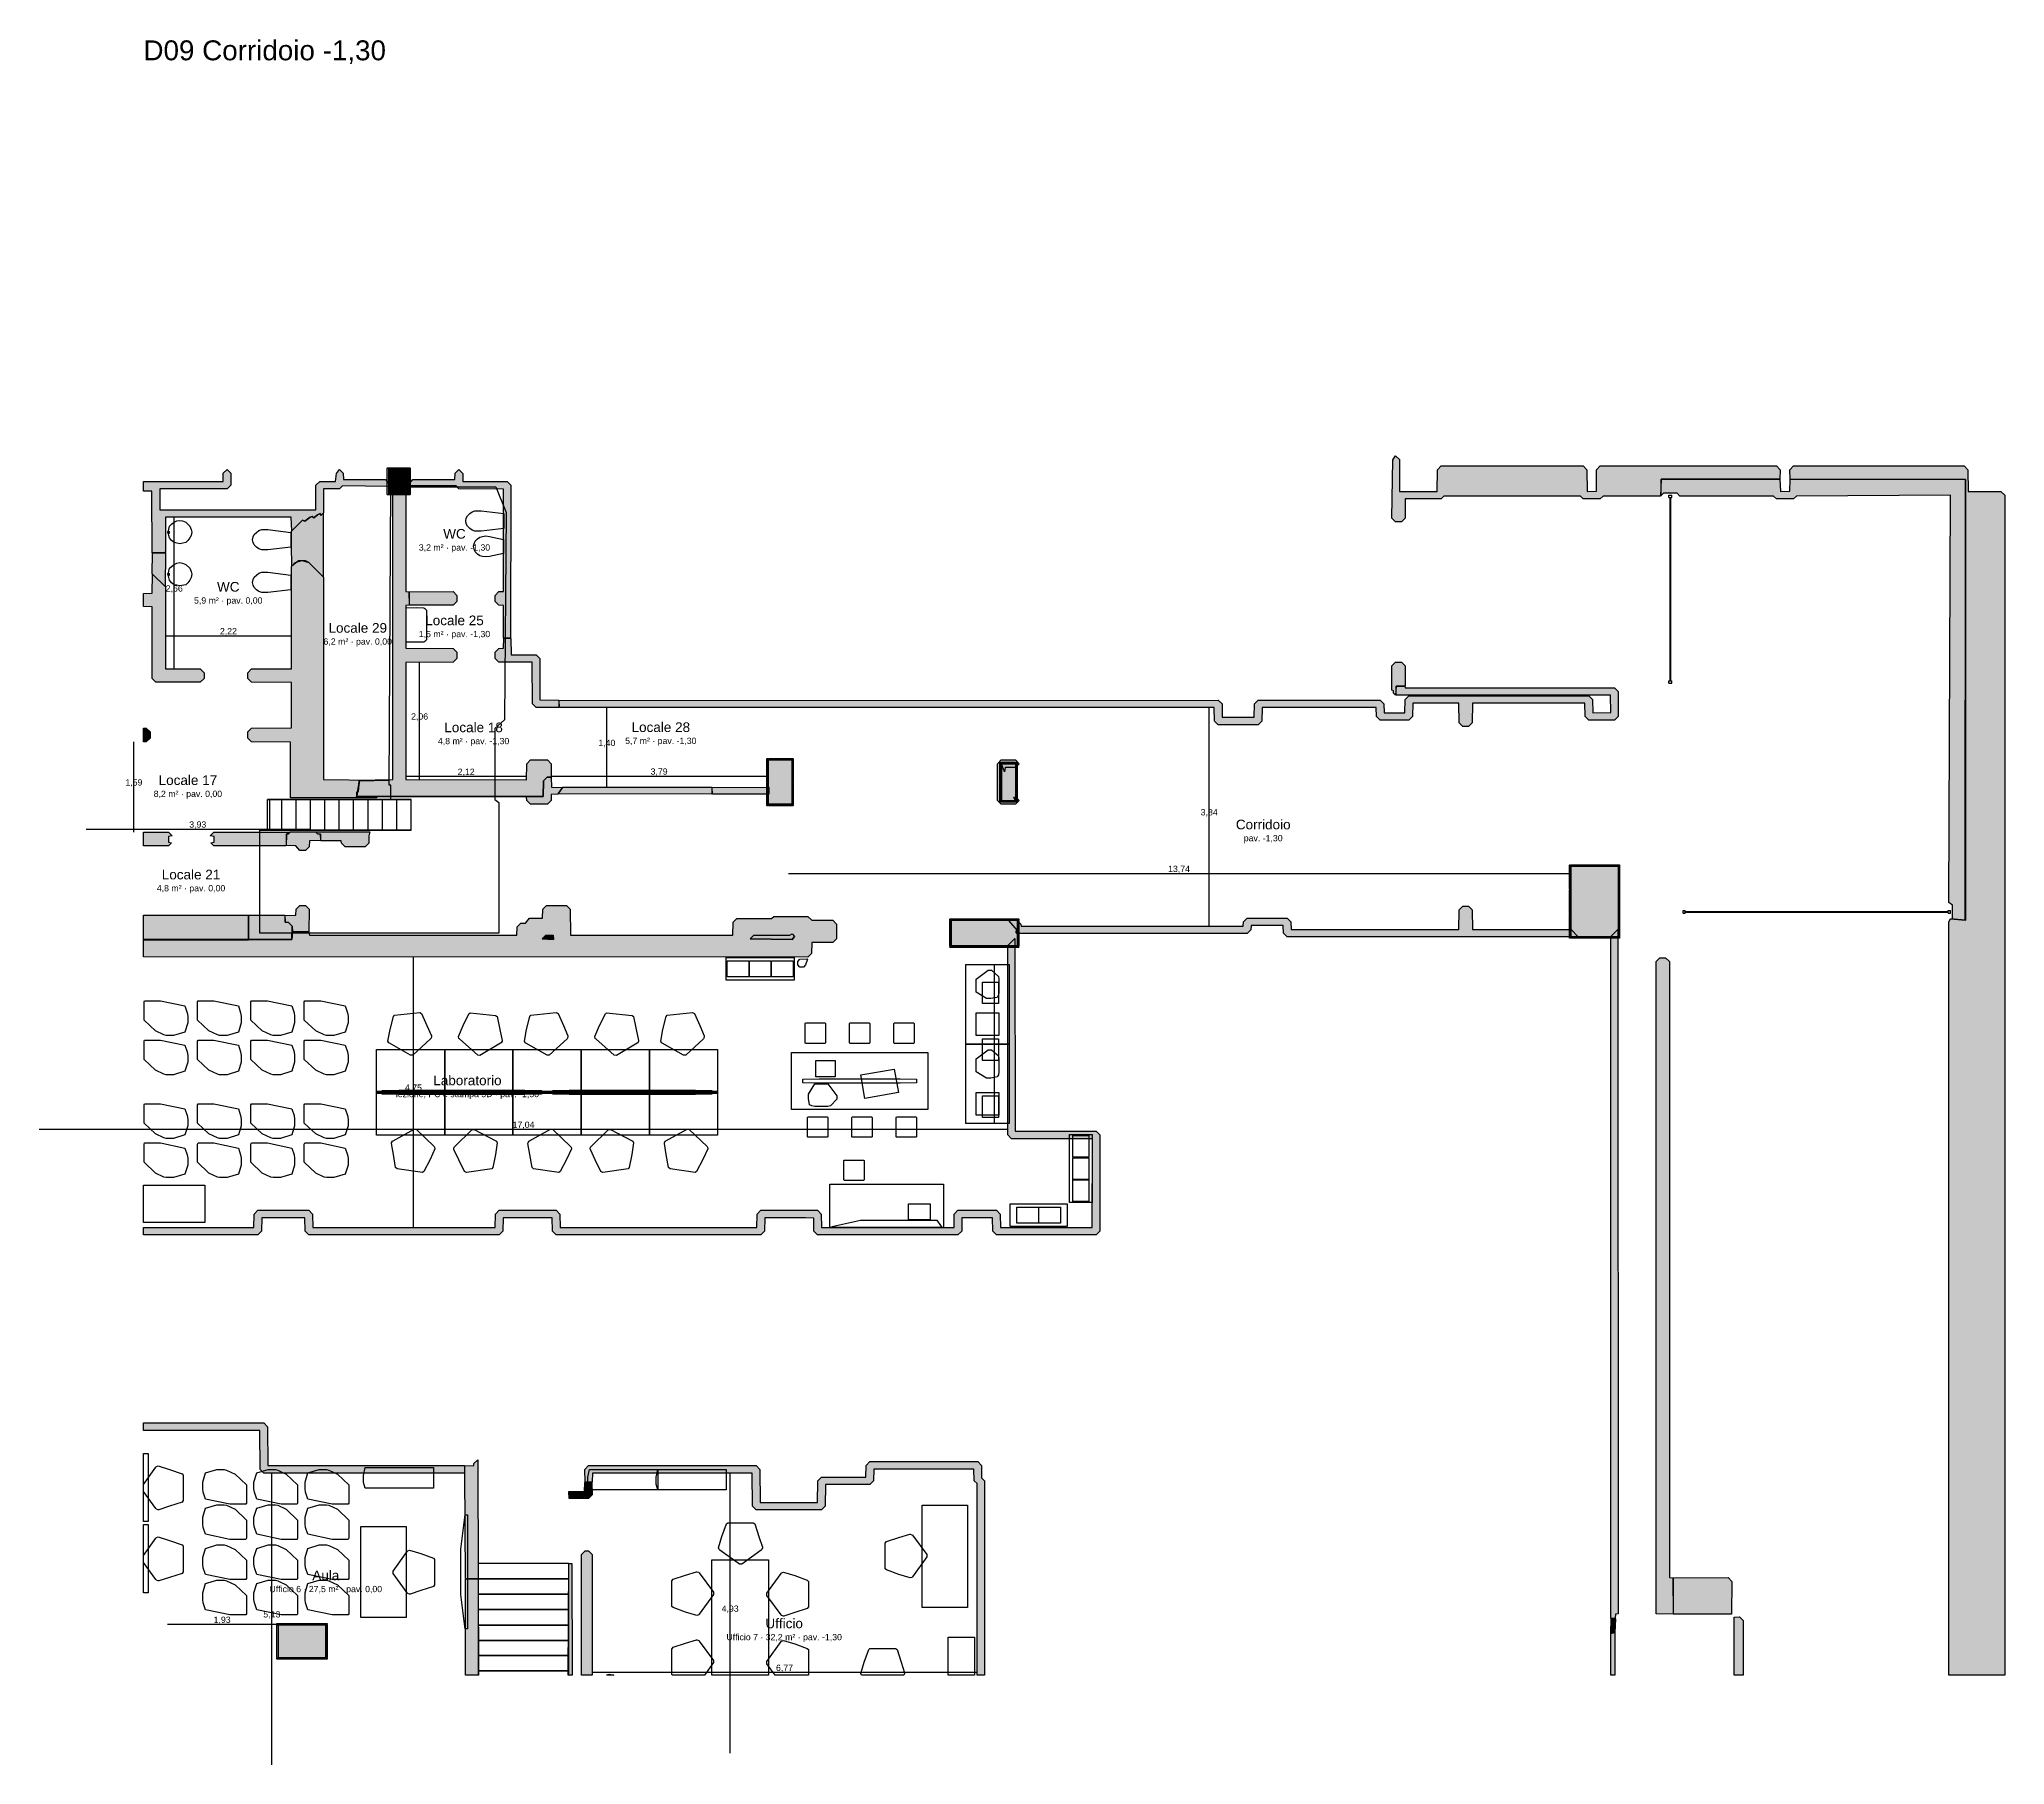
# Model space of a CAD drawing. Header units: millimetres. Extents: x -18533 to 137888, y -83624 to 7694.
# Drawn here: x -18533 to 16045, y -83624 to -53281 of the extents above; entities that cross this region are included whole.
import ezdxf
from ezdxf.enums import TextEntityAlignment as Align

# ---------------------------------------------------------------- set-up
doc = ezdxf.new("R2010")
doc.units = ezdxf.units.MM
for name, color, linetype in [('A-ARREDI', 9, 'Continuous'), ('A-MISURE', 40, 'Continuous'), ('A-MURI-ESISTENTI', 7, 'Continuous'), ('A-MURI-NUOVI', 40, 'Continuous'), ('A-PILASTRI', 8, 'Continuous'), ('A-SCALE', 8, 'Continuous'), ('A-SOPPALCO-PROIEZIONE', 8, 'Continuous'), ('A-TESTI', 7, 'Continuous'), ('A-VETRINE', 4, 'Continuous')]:
    doc.layers.add(name, color=color, linetype=linetype)
doc.styles.add('VISIO', font='arial.ttf')

msp = doc.modelspace()

# ---------------------------------------------------------------- texts
at = {"layer": 'A-MISURE', "style": 'VISIO'}
for s, p in [('2,66', (-16158, -62938)), ('2,22', (-15205, -63690)), ('2,06', (-11842, -65190)), ('1,40', (-8548, -65655)), ('1,59', (-16868, -66350)), ('2,12', (-11022, -66162)), ('3,79', (-7628, -66158)), ('3,93', (-15745, -67090)), ('3,84', (2050, -66875)), ('13,74', (1519, -67870)), ('4,75', (-11950, -71717)), ('17,04', (-10014, -72370)), ('4,93', (-6378, -80880)), ('1,93', (-15316, -81075)), ('5,13', (-14442, -80980)), ('6,77', (-5422, -81920))]:
    msp.add_text(s, height=110, dxfattribs=at).set_placement(p, align=Align.MIDDLE_CENTER)
at = {"layer": 'A-TESTI', "style": 'VISIO'}
msp.add_text('D09 Corridoio -1,30', height=350, dxfattribs=at).set_placement((-16700, -53650))
for s, height, p in [('WC', 170, (-11228, -61978)), ('3,2 m² · pav. -1,30', 110, (-11228, -62218)), ('WC', 170, (-15208, -62910)), ('5,9 m² · pav. 0,00', 110, (-15208, -63150)), ('Locale 29', 170, (-12930, -63632)), ('Locale 25', 170, (-11228, -63500)), ('6,2 m² · pav. 0,00', 110, (-12930, -63872)), ('1,5 m² · pav. -1,30', 110, (-11228, -63740)), ('Locale 18', 170, (-10892, -65382)), ('Locale 28', 170, (-7598, -65378)), ('4,8 m² · pav. -1,30', 110, (-10892, -65622)), ('5,7 m² · pav. -1,30', 110, (-7598, -65618)), ('Locale 17', 170, (-15918, -66310)), ('8,2 m² · pav. 0,00', 110, (-15918, -66550)), ('Corridoio', 170, (3000, -67090)), ('pav. -1,30', 110, (3000, -67330)), ('Locale 21', 170, (-15863, -67970)), ('4,8 m² · pav. 0,00', 110, (-15863, -68210)), ('Laboratorio', 170, (-11000, -71590)), ('lezione, PC e stampa 3D · pav. -1,30', 110, (-11000, -71830)), ('Aula', 170, (-13492, -80295)), ('Ufficio 6 · 27,5 m² · pav. 0,00', 110, (-13492, -80535)), ('Ufficio', 170, (-5428, -81140)), ('Ufficio 7 · 32,2 m² · pav. -1,30', 110, (-5428, -81380))]:
    msp.add_text(s, height=height, dxfattribs=at).set_placement(p, align=Align.MIDDLE_CENTER)

# ---------------------------------------------------------------- hatches: boundary and pattern name
at = {"layer": 'A-MURI-ESISTENTI'}
for points in [[(-16545, -62310), (-16550, -61225), (-16700, -61225), (-16700, -61055), (-15300, -61055), (-15295, -60910), (-15230, -60845), (-15165, -60910), (-15165, -61120), (-15230, -61185), (-16410, -61185), (-16410, -61555), (-13670, -61555), (-13665, -61120), (-13600, -61055), (-13320, -61055), (-13303, -60919), (-13250, -60845), (-13185, -60910), (-13180, -61025), (-12440, -61025), (-12385, -61100), (-12390, -61145), (-13200, -61135), (-13250, -61185), (-13530, -61185), (-13535, -61610), (-13580, -61655), (-13591, -61622), (-13640, -61645), (-13700, -61695), (-13730, -61675), (-13770, -61685), (-13860, -61755), (-13900, -61735), (-14090, -61925), (-14100, -61685), (-16310, -61685), (-16315, -62300), (-16350, -62315), (-16545, -62310)], [(-10365, -63810), (-10365, -63240), (-10450, -63235), (-10515, -63170), (-10515, -63060), (-10450, -62995), (-10365, -62990), (-10365, -61190), (-11150, -61185), (-11200, -61135), (-12000, -61135), (-12020, -61155), (-12042, -61122), (-11960, -61025), (-11220, -61025), (-11215, -60910), (-11150, -60845), (-11081, -60919), (-11080, -61055), (-10300, -61055), (-10235, -61120), (-10240, -63815), (-10365, -63810)], [(10000, -61015), (9990, -61315), (8980, -61315), (8930, -61365), (8630, -61365), (8580, -61315), (6180, -61315), (6130, -61365), (5500, -61365), (5495, -61700), (5430, -61765), (5330, -61765), (5265, -61700), (5281, -60674), (5330, -60605), (5395, -60670), (5400, -61235), (6060, -61235), (6065, -60850), (6130, -60785), (8630, -60785), (8695, -60850), (8700, -61235), (8865, -61230), (8865, -60850), (8930, -60785), (12030, -60785), (12095, -60850), (12090, -61015), (10000, -61015)], [(15350, -68775), (15350, -68770), (15355, -68770), (15355, -61020), (12270, -61015), (12265, -60850), (12330, -60785), (15330, -60785), (15395, -60850), (15400, -61235), (15980, -61235), (16045, -61300), (16045, -82050), (15065, -82050), (15065, -68800), (15090, -68751), (15350, -68775)], [(-12945, -66590), (-12933, -66514), (-12925, -66510), (-12913, -66392), (-12901, -66320), (-12385, -66310), (-12624, -66308), (-12315, -66300), (-12315, -61190), (-12385, -61150), (-12380, -61105), (-12200, -61265), (-12042, -61122), (-12025, -61160), (-12085, -61190), (-12085, -62990), (-12025, -63000), (-12025, -63230), (-12085, -63240), (-12085, -63990), (-11250, -63995), (-11185, -64060), (-11185, -64170), (-11250, -64235), (-12085, -64240), (-12085, -66300), (-9960, -66305), (-9955, -66020), (-9890, -65955), (-9590, -65955), (-9525, -66020), (-9525, -66250), (-9600, -66255), (-9665, -66320), (-9670, -66595), (-12945, -66590)], [(15350, -68770), (15090, -68751), (15125, -68750), (15125, -68510), (15065, -68460), (15090, -61300), (12380, -61315), (12330, -61365), (12030, -61365), (11980, -61315), (10330, -61315), (10280, -61265), (10040, -61265), (10000, -61305), (10000, -61015), (12090, -61015), (12100, -61235), (12265, -61230), (12270, -61015), (15355, -61020), (15350, -68770)], [(15355, -61020), (15355, -68770), (15350, -68770), (15355, -61020)], [(-12900, -66315), (-12901, -66320), (-12905, -66320), (-12913, -66392), (-12933, -66514), (-12945, -66520), (-12945, -66590), (-12945, -66600), (-12965, -66620), (-14112, -66620), (-14115, -65640), (-14800, -65635), (-14865, -65570), (-14865, -65460), (-14800, -65395), (-14095, -65390), (-14095, -64590), (-14800, -64585), (-14865, -64520), (-14865, -64420), (-14800, -64355), (-14095, -64350), (-14095, -62550), (-14030, -62485), (-13910, -62445), (-13790, -62485), (-13535, -62740), (-13535, -66300), (-12624, -66308), (-12900, -66315)], [(-16480, -64585), (-16545, -64520), (-16545, -63260), (-16700, -63255), (-16700, -63025), (-16545, -63020), (-16540, -62685), (-16315, -62910), (-16315, -64350), (-15700, -64355), (-15635, -64420), (-15635, -64520), (-15700, -64585), (-16480, -64585)], [(-12020, -63235), (-12025, -63000), (-11250, -62995), (-11185, -63060), (-11185, -63170), (-11250, -63235), (-12020, -63235)], [(-9790, -65035), (-9855, -64970), (-9860, -64235), (-10450, -64235), (-10515, -64170), (-10515, -64060), (-10450, -63995), (-10365, -63990), (-10360, -63815), (-10235, -63820), (-10230, -64105), (-9790, -64105), (-9725, -64170), (-9725, -64900), (-9390, -64905), (-9390, -65035), (-9790, -65035)], [(5295, -64780), (5295, -64740), (5265, -64730), (5265, -64300), (5330, -64235), (5430, -64235), (5495, -64300), (5495, -64650), (5340, -64655), (5330, -64815), (5295, -64780)], [(6510, -65365), (6445, -65300), (6440, -64955), (5630, -64955), (5625, -65190), (5560, -65255), (5060, -65255), (4995, -65190), (4990, -65035), (2980, -65035), (2975, -65270), (2910, -65335), (2210, -65335), (2145, -65270), (2140, -65035), (-9380, -65035), (-9385, -64910), (2210, -64905), (2275, -64970), (2280, -65205), (2840, -65205), (2845, -64970), (2910, -64905), (5060, -64905), (5125, -64970), (5130, -65125), (5490, -65125), (5495, -64890), (5560, -64825), (8730, -64825), (8795, -64890), (8800, -65125), (9115, -65120), (9110, -64815), (5340, -64815), (5340, -64655), (5490, -64655), (5500, -64685), (9180, -64685), (9245, -64750), (9245, -65190), (9180, -65255), (8730, -65255), (8665, -65190), (8660, -64955), (6680, -64955), (6675, -65300), (6610, -65365), (6510, -65365)], [(-16700, -65635), (-16700, -65395), (-16650, -65395), (-16585, -65460), (-16585, -65570), (-16650, -65635), (-16700, -65635)], [(-1610, -66735), (-1675, -66670), (-1675, -66020), (-1610, -65955), (-1360, -65955), (-1295, -66020), (-1360, -66085), (-1540, -66085), (-1550, -66165), (-1607, -66020), (-1607, -66672), (-1357, -66672), (-1385, -66610), (-1360, -66605), (-1295, -66670), (-1360, -66735), (-1610, -66735)], [(-9665, -66320), (-9600, -66255), (-9525, -66260), (-9520, -66435), (-9325, -66440), (-9410, -66555), (-9525, -66560), (-9525, -66670), (-9590, -66735), (-9890, -66735), (-9955, -66670), (-9960, -66605), (-12590, -66605), (-12593, -66620), (-12965, -66620), (-12945, -66610), (-12945, -66600), (-12940, -66595), (-9670, -66595), (-9665, -66320)], [(-12913, -66392), (-12905, -66320), (-12901, -66320), (-12913, -66392)], [(-12624, -66308), (-12385, -66310), (-12901, -66320), (-12900, -66315), (-12624, -66308)], [(-12945, -66600), (-12945, -66610), (-12965, -66620), (-12945, -66600)], [(-12945, -66590), (-12945, -66520), (-12933, -66514), (-12945, -66590)], [(-9670, -66595), (-12940, -66595), (-12945, -66600), (-12945, -66590), (-9670, -66595)], [(-12913, -66392), (-12925, -66510), (-12933, -66514), (-12913, -66392)], [(-6690, -66555), (-6695, -66440), (-5700, -66435), (-5700, -66555), (-6690, -66555)], [(-16260, -67225), (-16195, -67290), (-16258, -67299), (-16258, -67400), (-16205, -67410), (-16260, -67465), (-16700, -67465), (-16700, -67225), (-16260, -67225)], [(-15460, -67465), (-15515, -67410), (-15458, -67400), (-15458, -67299), (-15525, -67290), (-15460, -67225), (-14130, -67225), (-14185, -67260), (-14190, -67465), (-15460, -67465)], [(-13640, -67255), (-13585, -67260), (-13585, -67370), (-13780, -67375), (-13785, -67480), (-13850, -67545), (-13950, -67545), (-14020, -67465), (-14185, -67460), (-14185, -67260), (-14150, -67255), (-14115, -67220), (-13671, -67220), (-13640, -67255)], [(-13150, -67485), (-13215, -67420), (-13220, -67375), (-13580, -67375), (-13585, -67260), (-13640, -67255), (-13671, -67220), (-12720, -67220), (-12735, -67290), (-12735, -67420), (-12800, -67485), (-13150, -67485)], [(-14850, -69116), (-14090, -69115), (-14080, -68975), (-13790, -68975), (-13780, -69035), (-10130, -69035), (-10125, -68890), (-10060, -68825), (-9980, -68825), (-9910, -68735), (-9680, -68735), (-9675, -68580), (-9610, -68515), (-9260, -68515), (-9195, -68580), (-9190, -69035), (-6330, -69035), (-6325, -68810), (-6260, -68745), (-5650, -68745), (-5610, -68705), (-5010, -68705), (-4940, -68775), (-4570, -68775), (-4505, -68840), (-4505, -69100), (-4570, -69165), (-4940, -69165), (-4945, -69360), (-5010, -69425), (-16700, -69416), (-16700, -69118), (-14850, -69116)], [(-16700, -69115), (-16700, -68685), (-14850, -68685), (-14850, -69115), (-16700, -69115)], [(-14850, -69115), (-14850, -68685), (-14210, -68685), (-14205, -68810), (-14150, -68815), (-14085, -68880), (-14090, -69115), (-14850, -69115)], [(-14080, -68975), (-14085, -68880), (-14150, -68815), (-14205, -68810), (-14205, -68690), (-14020, -68685), (-14015, -68580), (-13950, -68515), (-13850, -68515), (-13785, -68580), (-13790, -68975), (-14080, -68975)], [(3420, -69065), (3355, -69000), (3350, -68865), (2790, -68865), (2785, -68940), (2720, -69005), (-1330, -69005), (-1355, -68980), (-1327, -68950), (-1475, -68780), (-1330, -68775), (-1265, -68840), (-1260, -68875), (2650, -68875), (2655, -68800), (2720, -68735), (3420, -68735), (3485, -68800), (3490, -68935), (6440, -68935), (6445, -68590), (6510, -68525), (6610, -68525), (6675, -68590), (6680, -68935), (8420, -68935), (8540, -69065), (3420, -69065)], [(15090, -68751), (15350, -68770), (15350, -68775), (15090, -68751)], [(-14760, -74175), (-14755, -73940), (-14690, -73875), (-13790, -73875), (-13725, -73940), (-13720, -74175), (-10510, -74175), (-10505, -73940), (-10440, -73875), (-9440, -73875), (-9375, -73940), (-9370, -74175), (-5910, -74175), (-5905, -73940), (-5840, -73875), (-4840, -73875), (-4775, -73940), (-4770, -74175), (-2440, -74175), (-2435, -73940), (-2370, -73875), (-1690, -73875), (-1625, -73940), (-1620, -74175), (-10, -74175), (-5, -72620), (-1430, -72615), (-1495, -72550), (-1495, -69220), (-1370, -69095), (-1365, -72480), (60, -72485), (125, -72550), (125, -74240), (60, -74305), (-1690, -74305), (-1755, -74240), (-1760, -74005), (-2300, -74005), (-2305, -74240), (-2370, -74305), (-4840, -74305), (-4905, -74240), (-4905, -74010), (-5050, -74005), (-5770, -74005), (-5775, -74240), (-5840, -74305), (-9440, -74305), (-9505, -74240), (-9510, -74005), (-10370, -74005), (-10375, -74240), (-10440, -74305), (-13790, -74305), (-13855, -74240), (-13860, -74005), (-14620, -74005), (-14625, -74240), (-14690, -74305), (-16700, -74305), (-16700, -74175), (-14760, -74175)], [(-14850, -69115), (-14850, -69116), (-16700, -69118), (-16700, -69115), (-14850, -69115)], [(-14090, -69115), (-14850, -69116), (-14850, -69115), (-14090, -69115)], [(-14090, -69115), (-14085, -68880), (-14080, -68975), (-14090, -69115)], [(-9685, -69100), (-9620, -69035), (-9490, -69035), (-9490, -69110), (-9685, -69100)], [(-9490, -69110), (-9490, -69115), (-9685, -69100), (-9490, -69110)], [(-9485, -69110), (-9490, -69110), (-9490, -69035), (-9485, -69110)], [(-6025, -69100), (-5960, -69035), (-5330, -69035), (-5290, -69015), (-5245, -69060), (-5286, -69110), (-6025, -69100)], [(-5286, -69110), (-5290, -69115), (-6025, -69100), (-5286, -69110)], [(-5285, -69110), (-5286, -69110), (-5245, -69060), (-5285, -69110)], [(9115, -81050), (9115, -69060), (9240, -68935), (9245, -80970), (9195, -80980), (9190, -81055), (9115, -81050)], [(9915, -80970), (9915, -69500), (9980, -69435), (10080, -69435), (10145, -69500), (10145, -80330), (10215, -80340), (10210, -80975), (9915, -80970)], [(-14650, -77611), (-14650, -77615), (-14580, -77615), (-14515, -77680), (-14510, -78365), (-11050, -78365), (-11050, -78495), (-14580, -78495), (-14645, -78430), (-14650, -77745), (-16700, -77745), (-16700, -77611), (-14650, -77611)], [(-11035, -80350), (-11045, -78490), (-11045, -78370), (-10890, -78365), (-10885, -78330), (-10820, -78265), (-10814, -80354), (-11035, -80350)], [(-2035, -78680), (-2085, -78630), (-2090, -78425), (-3850, -78425), (-3855, -78630), (-3920, -78695), (-4700, -78695), (-4705, -79080), (-4770, -79145), (-5920, -79145), (-5985, -79080), (-5990, -78495), (-8800, -78495), (-8805, -78650), (-8930, -78655), (-8935, -78430), (-8870, -78365), (-5920, -78365), (-5855, -78430), (-5850, -79015), (-4840, -79015), (-4835, -78630), (-4770, -78565), (-3990, -78565), (-3985, -78360), (-3920, -78295), (-2020, -78295), (-1955, -78360), (-1955, -78580), (-1905, -78630), (-1905, -82050), (-2035, -82050), (-2035, -78680)], [(-9210, -78945), (-9215, -78820), (-8940, -78815), (-8935, -78660), (-8810, -78655), (-8805, -78880), (-8870, -78945), (-9210, -78945)], [(-8995, -79930), (-8930, -79865), (-8870, -79865), (-8805, -79930), (-8808, -82050), (-8995, -82050), (-8995, -79930)], [(-9214, -80088), (-9163, -80088), (-9158, -82050), (-9227, -82050), (-9214, -80088)], [(-11035, -80360), (-10814, -80354), (-10806, -82050), (-11035, -82050), (-11035, -80360)], [(10220, -80975), (10215, -80340), (11180, -80335), (11245, -80400), (11240, -80975), (10220, -80975)], [(9115, -81310), (9120, -81055), (9195, -81060), (9188, -81298), (9115, -81310)], [(11285, -81030), (11380, -81025), (11445, -81090), (11445, -82050), (11286, -82050), (11285, -81030)], [(9115, -81320), (9188, -81298), (9188, -82050), (9113, -82050), (9115, -81320)]]:
    msp.add_hatch(color=7, dxfattribs=at).paths.add_polyline_path(points)
at = {"layer": 'A-MURI-NUOVI'}
for points in [[(-13790, -62485), (-13850, -62455), (-13970, -62455), (-14090, -62545), (-14095, -62180), (-14095, -61930), (-13900, -61735), (-13860, -61755), (-13770, -61685), (-13730, -61675), (-13700, -61695), (-13640, -61645), (-13591, -61622), (-13580, -61655), (-13540, -61615), (-13540, -62735), (-13790, -62485)], [(-16545, -62680), (-16540, -62315), (-16315, -62310), (-16320, -62905), (-16545, -62680)], [(-9405, -66550), (-9320, -66435), (-6700, -66435), (-6700, -66555), (-9405, -66550)]]:
    msp.add_hatch(color=40, dxfattribs=at).paths.add_polyline_path(points)
at = {"layer": 'A-PILASTRI'}
for points in [[(-12392, -61291), (-12406, -61291), (-12410, -61287), (-12410, -60823), (-12406, -60819), (-12392, -60819), (-12392, -61291)], [(-12384, -60837), (-12384, -60823), (-12380, -60819), (-12038, -60819), (-12034, -60823), (-12034, -60837), (-12384, -60837)], [(-12034, -61265), (-12384, -61265), (-12384, -60845), (-12034, -60845), (-12034, -61265)], [(-12026, -60819), (-12012, -60819), (-12008, -60823), (-12008, -61287), (-12012, -61291), (-12026, -61291), (-12026, -60819)], [(-12034, -61273), (-12034, -61287), (-12038, -61291), (-12380, -61291), (-12384, -61287), (-12384, -61273), (-12034, -61273)], [(-5713, -66342), (-5727, -66342), (-5731, -66338), (-5731, -65933), (-5727, -65929), (-5713, -65929), (-5713, -66342)], [(-5705, -65947), (-5705, -65933), (-5701, -65929), (-5299, -65929), (-5295, -65933), (-5295, -65947), (-5705, -65947)], [(-5295, -66735), (-5705, -66735), (-5705, -65955), (-5295, -65955), (-5295, -66735)], [(-5287, -65929), (-5273, -65929), (-5269, -65933), (-5269, -66338), (-5273, -66342), (-5287, -66342), (-5287, -65929)], [(-1615, -66343), (-1629, -66343), (-1633, -66339), (-1633, -65999), (-1629, -65995), (-1615, -65995), (-1615, -66343)], [(-1607, -66013), (-1607, -65999), (-1603, -65995), (-1361, -65995), (-1357, -65999), (-1357, -66013), (-1607, -66013)], [(-1357, -66671), (-1607, -66671), (-1607, -66021), (-1357, -66021), (-1357, -66671)], [(-1349, -65995), (-1335, -65995), (-1331, -65999), (-1331, -66339), (-1335, -66343), (-1349, -66343), (-1349, -65995)], [(-5713, -66761), (-5727, -66761), (-5731, -66757), (-5731, -66352), (-5727, -66348), (-5713, -66348), (-5713, -66761)], [(-5287, -66348), (-5273, -66348), (-5269, -66352), (-5269, -66757), (-5273, -66761), (-5287, -66761), (-5287, -66348)], [(-1615, -66697), (-1629, -66697), (-1633, -66693), (-1633, -66353), (-1629, -66349), (-1615, -66349), (-1615, -66697)], [(-1349, -66349), (-1335, -66349), (-1331, -66353), (-1331, -66693), (-1335, -66697), (-1349, -66697), (-1349, -66349)], [(-1357, -66679), (-1357, -66693), (-1361, -66697), (-1603, -66697), (-1607, -66693), (-1607, -66679), (-1357, -66679)], [(-5295, -66743), (-5295, -66757), (-5299, -66761), (-5701, -66761), (-5705, -66757), (-5705, -66743), (-5295, -66743)], [(8407, -68227), (8393, -68227), (8389, -68223), (8389, -67803), (8393, -67799), (8407, -67799), (8407, -68227)], [(8415, -67817), (8415, -67803), (8419, -67799), (8823, -67799), (8827, -67803), (8827, -67817), (8415, -67817)], [(9245, -69065), (8415, -69065), (8415, -67825), (9245, -67825), (9245, -69065)], [(8833, -67817), (8833, -67803), (8837, -67799), (9241, -67799), (9245, -67803), (9245, -67817), (8833, -67817)], [(9253, -67799), (9267, -67799), (9271, -67803), (9271, -68223), (9267, -68227), (9253, -68227), (9253, -67799)], [(8407, -68657), (8393, -68657), (8389, -68653), (8389, -68237), (8393, -68233), (8407, -68233), (8407, -68657)], [(9253, -68233), (9267, -68233), (9271, -68237), (9271, -68653), (9267, -68657), (9253, -68657), (9253, -68233)], [(-2512, -68767), (-2512, -68753), (-2508, -68749), (-2115, -68749), (-2111, -68753), (-2111, -68767), (-2512, -68767)], [(-2494, -69225), (-2508, -69225), (-2512, -69221), (-2512, -68779), (-2508, -68775), (-2494, -68775), (-2494, -69225)], [(-2486, -69225), (-2486, -68775), (-1326, -68775), (-1326, -69225), (-2486, -69225)], [(-2105, -68767), (-2105, -68753), (-2101, -68749), (-1711, -68749), (-1707, -68753), (-1707, -68767), (-2105, -68767)], [(-1701, -68767), (-1701, -68753), (-1697, -68749), (-1304, -68749), (-1300, -68753), (-1300, -68767), (-1701, -68767)], [(-1318, -68775), (-1304, -68775), (-1300, -68779), (-1300, -69221), (-1304, -69225), (-1318, -69225), (-1318, -68775)], [(8407, -69091), (8393, -69091), (8389, -69087), (8389, -68667), (8393, -68663), (8407, -68663), (8407, -69091)], [(9253, -68663), (9267, -68663), (9271, -68667), (9271, -69087), (9267, -69091), (9253, -69091), (9253, -68663)], [(8827, -69073), (8827, -69087), (8823, -69091), (8419, -69091), (8415, -69087), (8415, -69073), (8827, -69073)], [(9245, -69073), (9245, -69087), (9241, -69091), (8837, -69091), (8833, -69087), (8833, -69073), (9245, -69073)], [(-2111, -69233), (-2111, -69247), (-2115, -69251), (-2508, -69251), (-2512, -69247), (-2512, -69233), (-2111, -69233)], [(-1707, -69233), (-1707, -69247), (-1711, -69251), (-2101, -69251), (-2105, -69247), (-2105, -69233), (-1707, -69233)], [(-1300, -69233), (-1300, -69247), (-1304, -69251), (-1697, -69251), (-1701, -69247), (-1701, -69233), (-1300, -69233)], [(-14351, -81157), (-14351, -81143), (-14347, -81139), (-13917, -81139), (-13913, -81143), (-13913, -81157), (-14351, -81157)], [(-14333, -81745), (-14347, -81745), (-14351, -81741), (-14351, -81169), (-14347, -81165), (-14333, -81165), (-14333, -81745)], [(-14325, -81745), (-14325, -81165), (-13495, -81165), (-13495, -81745), (-14325, -81745)], [(-13907, -81157), (-13907, -81143), (-13903, -81139), (-13473, -81139), (-13469, -81143), (-13469, -81157), (-13907, -81157)], [(-13487, -81165), (-13473, -81165), (-13469, -81169), (-13469, -81741), (-13473, -81745), (-13487, -81745), (-13487, -81165)], [(-13913, -81753), (-13913, -81767), (-13917, -81771), (-14347, -81771), (-14351, -81767), (-14351, -81753), (-13913, -81753)], [(-13469, -81753), (-13469, -81767), (-13473, -81771), (-13903, -81771), (-13907, -81767), (-13907, -81753), (-13469, -81753)]]:
    msp.add_hatch(color=8, dxfattribs=at).paths.add_polyline_path(points)

# ---------------------------------------------------------------- linework, layer by layer
at = {"layer": 'A-ARREDI'}
for p, q in [((-16270, -61935), (-16240, -61935)), ((-16270, -61965), (-16270, -61935)), ((-16270, -61965), (-16240, -61965)), ((-16240, -61965), (-16240, -61935)), ((-16270, -62675), (-16240, -62675)), ((-16270, -62705), (-16270, -62675)), ((-16270, -62705), (-16240, -62705)), ((-16240, -62705), (-16240, -62675))]:
    msp.add_line(p, q, dxfattribs=at)
for points in [[(-16115, -62143), (-16161, -62132), (-16207, -62097), (-16242, -62051), (-16253, -62005), (-16265, -61948), (-16242, -61844), (-16207, -61810), (-16161, -61775), (-16115, -61752), (-16058, -61741), (-16012, -61752), (-15954, -61775), (-15885, -61844), (-15862, -61902), (-15851, -61948), (-15862, -62005), (-15885, -62051), (-15920, -62097), (-15954, -62132), (-16058, -62155), (-16115, -62143)], [(-10360, -61622), (-10360, -61882), (-10760, -61932), (-10870, -61932), (-10920, -61912), (-10960, -61882), (-11000, -61842), (-11020, -61802), (-11030, -61752), (-11020, -61702), (-11000, -61662), (-10960, -61622), (-10920, -61592), (-10870, -61572), (-10760, -61572), (-10360, -61622)], [(-14110, -61952), (-14110, -62212), (-14510, -62262), (-14620, -62262), (-14670, -62242), (-14710, -62212), (-14750, -62172), (-14770, -62132), (-14780, -62082), (-14770, -62032), (-14750, -61992), (-14710, -61952), (-14670, -61922), (-14620, -61902), (-14510, -61902), (-14110, -61952)], [(-10614, -62025), (-10364, -62075), (-10364, -62325), (-10614, -62375), (-10674, -62385), (-10734, -62375), (-10784, -62365), (-10824, -62335), (-10864, -62295), (-10884, -62245), (-10894, -62195), (-10884, -62155), (-10864, -62105), (-10824, -62065), (-10784, -62035), (-10734, -62025), (-10674, -62015), (-10614, -62025)], [(-16115, -62883), (-16161, -62872), (-16207, -62837), (-16242, -62791), (-16253, -62745), (-16265, -62688), (-16242, -62584), (-16207, -62550), (-16161, -62515), (-16115, -62492), (-16058, -62481), (-16012, -62492), (-15954, -62515), (-15885, -62584), (-15862, -62642), (-15851, -62688), (-15862, -62745), (-15885, -62791), (-15920, -62837), (-15954, -62872), (-16058, -62895), (-16115, -62883)], [(-14110, -62702), (-14110, -62962), (-14510, -63012), (-14620, -63012), (-14670, -62992), (-14710, -62962), (-14750, -62922), (-14770, -62882), (-14780, -62832), (-14770, -62782), (-14750, -62742), (-14710, -62702), (-14670, -62672), (-14620, -62652), (-14510, -62652), (-14110, -62702)], [(-12080, -63282), (-11888, -63274), (-11768, -63282), (-11752, -63290), (-11720, -63322), (-11720, -63842), (-11752, -63874), (-11768, -63882), (-12080, -63882), (-12080, -63282)], [(-5250, -69830), (-6450, -69830), (-6450, -69430), (-5250, -69430), (-5250, -69830)], [(-5250, -69830), (-6450, -69830), (-6450, -69430), (-5250, -69430), (-5250, -69830)], [(-6050, -69770), (-6430, -69770), (-6430, -69490), (-6050, -69490), (-6050, -69770)], [(-6050, -69770), (-6430, -69770), (-6430, -69490), (-6050, -69490), (-6050, -69770)], [(-6050, -69770), (-6430, -69770), (-6430, -69490), (-6050, -69490), (-6050, -69770)], [(-6050, -69770), (-6430, -69770), (-6430, -69490), (-6050, -69490), (-6050, -69770)], [(-5660, -69770), (-6040, -69770), (-6040, -69490), (-5660, -69490), (-5660, -69770)], [(-5660, -69770), (-6040, -69770), (-6040, -69490), (-5660, -69490), (-5660, -69770)], [(-5660, -69770), (-6040, -69770), (-6040, -69490), (-5660, -69490), (-5660, -69770)], [(-5660, -69770), (-6040, -69770), (-6040, -69490), (-5660, -69490), (-5660, -69770)], [(-5270, -69770), (-5650, -69770), (-5650, -69490), (-5270, -69490), (-5270, -69770)], [(-5270, -69770), (-5650, -69770), (-5650, -69490), (-5270, -69490), (-5270, -69770)], [(-5270, -69770), (-5650, -69770), (-5650, -69490), (-5270, -69490), (-5270, -69770)], [(-5270, -69770), (-5650, -69770), (-5650, -69490), (-5270, -69490), (-5270, -69770)], [(-5190, -69560), (-5190, -69500), (-5150, -69460), (-5030, -69450), (-5020, -69460), (-5050, -69560), (-5090, -69600), (-5150, -69600), (-5190, -69560)], [(-5190, -69560), (-5190, -69500), (-5150, -69460), (-5030, -69450), (-5020, -69460), (-5050, -69560), (-5090, -69600), (-5150, -69600), (-5190, -69560)], [(-1470, -69550), (-1470, -70950), (-2230, -70950), (-2230, -69550), (-1470, -69550)], [(-1470, -69550), (-1470, -70950), (-2230, -70950), (-2230, -69550), (-1470, -69550)], [(-1660, -70090), (-1680, -70130), (-1790, -70150), (-1870, -70150), (-2050, -70040), (-2050, -69810), (-1840, -69650), (-1780, -69650), (-1660, -69760), (-1650, -69810), (-1650, -70040), (-1660, -70090)], [(-1660, -70090), (-1680, -70130), (-1790, -70150), (-1870, -70150), (-2050, -70040), (-2050, -69810), (-1840, -69650), (-1780, -69650), (-1660, -69760), (-1650, -69810), (-1650, -70040), (-1660, -70090)], [(-1470, -69550), (-1470, -72350), (-1730, -72350), (-1730, -69550), (-1470, -69550)], [(-1470, -69550), (-1470, -72350), (-1730, -72350), (-1730, -69550), (-1470, -69550)], [(-15970, -70740), (-16170, -70800), (-16300, -70800), (-16340, -70790), (-16490, -70720), (-16690, -70530), (-16690, -70210), (-16680, -70190), (-16400, -70190), (-15970, -70280), (-15930, -70400), (-15920, -70460), (-15920, -70580), (-15970, -70740)], [(-15970, -70740), (-16170, -70800), (-16300, -70800), (-16340, -70790), (-16490, -70720), (-16690, -70530), (-16690, -70210), (-16680, -70190), (-16400, -70190), (-15970, -70280), (-15930, -70400), (-15920, -70460), (-15920, -70580), (-15970, -70740)], [(-15030, -70740), (-15230, -70800), (-15360, -70800), (-15400, -70790), (-15550, -70720), (-15750, -70530), (-15750, -70210), (-15740, -70190), (-15460, -70190), (-15030, -70280), (-14990, -70400), (-14980, -70460), (-14980, -70580), (-15030, -70740)], [(-15030, -70740), (-15230, -70800), (-15360, -70800), (-15400, -70790), (-15550, -70720), (-15750, -70530), (-15750, -70210), (-15740, -70190), (-15460, -70190), (-15030, -70280), (-14990, -70400), (-14980, -70460), (-14980, -70580), (-15030, -70740)], [(-14090, -70740), (-14290, -70800), (-14420, -70800), (-14460, -70790), (-14610, -70720), (-14810, -70530), (-14810, -70210), (-14800, -70190), (-14520, -70190), (-14090, -70280), (-14050, -70400), (-14040, -70460), (-14040, -70580), (-14090, -70740)], [(-14090, -70740), (-14290, -70800), (-14420, -70800), (-14460, -70790), (-14610, -70720), (-14810, -70530), (-14810, -70210), (-14800, -70190), (-14520, -70190), (-14090, -70280), (-14050, -70400), (-14040, -70460), (-14040, -70580), (-14090, -70740)], [(-13150, -70740), (-13350, -70800), (-13480, -70800), (-13520, -70790), (-13670, -70720), (-13870, -70530), (-13870, -70210), (-13860, -70190), (-13580, -70190), (-13150, -70280), (-13110, -70400), (-13100, -70460), (-13100, -70580), (-13150, -70740)], [(-13150, -70740), (-13350, -70800), (-13480, -70800), (-13520, -70790), (-13670, -70720), (-13870, -70530), (-13870, -70210), (-13860, -70190), (-13580, -70190), (-13150, -70280), (-13110, -70400), (-13100, -70460), (-13100, -70580), (-13150, -70740)], [(-1940, -70240), (-1940, -69860), (-1660, -69860), (-1660, -70240), (-1940, -70240)], [(-1940, -70240), (-1940, -69860), (-1660, -69860), (-1660, -70240), (-1940, -70240)], [(-11806, -70415), (-11713, -70626), (-11634, -70809), (-11633, -70819), (-11640, -70850), (-11648, -70861), (-11960, -71145), (-12000, -71149), (-12374, -70937), (-12385, -70928), (-12399, -70899), (-12360, -70694), (-12303, -70467), (-12285, -70445), (-11838, -70398), (-11806, -70415)], [(-11806, -70415), (-11713, -70626), (-11634, -70809), (-11633, -70819), (-11640, -70850), (-11648, -70861), (-11960, -71145), (-12000, -71149), (-12374, -70937), (-12385, -70928), (-12399, -70899), (-12360, -70694), (-12303, -70467), (-12285, -70445), (-11838, -70398), (-11806, -70415)], [(-10477, -70469), (-10430, -70695), (-10390, -70890), (-10392, -70900), (-10405, -70929), (-10416, -70938), (-10780, -71151), (-10820, -71147), (-11142, -70862), (-11151, -70851), (-11157, -70820), (-11077, -70627), (-10974, -70417), (-10952, -70399), (-10505, -70446), (-10477, -70469)], [(-10477, -70469), (-10430, -70695), (-10390, -70890), (-10392, -70900), (-10405, -70929), (-10416, -70938), (-10780, -71151), (-10820, -71147), (-11142, -70862), (-11151, -70851), (-11157, -70820), (-11077, -70627), (-10974, -70417), (-10952, -70399), (-10505, -70446), (-10477, -70469)], [(-9406, -70415), (-9313, -70626), (-9234, -70809), (-9233, -70819), (-9240, -70850), (-9248, -70861), (-9560, -71145), (-9600, -71149), (-9974, -70937), (-9985, -70928), (-9999, -70899), (-9960, -70694), (-9903, -70467), (-9885, -70445), (-9438, -70398), (-9406, -70415)], [(-9406, -70415), (-9313, -70626), (-9234, -70809), (-9233, -70819), (-9240, -70850), (-9248, -70861), (-9560, -71145), (-9600, -71149), (-9974, -70937), (-9985, -70928), (-9999, -70899), (-9960, -70694), (-9903, -70467), (-9885, -70445), (-9438, -70398), (-9406, -70415)], [(-8077, -70469), (-8030, -70695), (-7990, -70890), (-7992, -70900), (-8005, -70929), (-8016, -70938), (-8380, -71151), (-8420, -71147), (-8742, -70862), (-8751, -70851), (-8757, -70820), (-8677, -70627), (-8574, -70417), (-8552, -70399), (-8105, -70446), (-8077, -70469)], [(-8077, -70469), (-8030, -70695), (-7990, -70890), (-7992, -70900), (-8005, -70929), (-8016, -70938), (-8380, -71151), (-8420, -71147), (-8742, -70862), (-8751, -70851), (-8757, -70820), (-8677, -70627), (-8574, -70417), (-8552, -70399), (-8105, -70446), (-8077, -70469)], [(-7006, -70415), (-6913, -70626), (-6834, -70809), (-6833, -70819), (-6840, -70850), (-6848, -70861), (-7160, -71145), (-7200, -71149), (-7574, -70937), (-7585, -70928), (-7599, -70899), (-7560, -70694), (-7503, -70467), (-7485, -70445), (-7038, -70398), (-7006, -70415)], [(-7006, -70415), (-6913, -70626), (-6834, -70809), (-6833, -70819), (-6840, -70850), (-6848, -70861), (-7160, -71145), (-7200, -71149), (-7574, -70937), (-7585, -70928), (-7599, -70899), (-7560, -70694), (-7503, -70467), (-7485, -70445), (-7038, -70398), (-7006, -70415)], [(-1650, -70800), (-2050, -70800), (-2050, -70400), (-1650, -70400), (-1650, -70800)], [(-1650, -70800), (-2050, -70800), (-2050, -70400), (-1650, -70400), (-1650, -70800)], [(-15970, -71430), (-16170, -71490), (-16300, -71490), (-16340, -71480), (-16490, -71410), (-16690, -71220), (-16690, -70900), (-16680, -70880), (-16400, -70880), (-15970, -70970), (-15930, -71090), (-15920, -71150), (-15920, -71270), (-15970, -71430)], [(-15970, -71430), (-16170, -71490), (-16300, -71490), (-16340, -71480), (-16490, -71410), (-16690, -71220), (-16690, -70900), (-16680, -70880), (-16400, -70880), (-15970, -70970), (-15930, -71090), (-15920, -71150), (-15920, -71270), (-15970, -71430)], [(-15030, -71430), (-15230, -71490), (-15360, -71490), (-15400, -71480), (-15550, -71410), (-15750, -71220), (-15750, -70900), (-15740, -70880), (-15460, -70880), (-15030, -70970), (-14990, -71090), (-14980, -71150), (-14980, -71270), (-15030, -71430)], [(-15030, -71430), (-15230, -71490), (-15360, -71490), (-15400, -71480), (-15550, -71410), (-15750, -71220), (-15750, -70900), (-15740, -70880), (-15460, -70880), (-15030, -70970), (-14990, -71090), (-14980, -71150), (-14980, -71270), (-15030, -71430)], [(-14090, -71430), (-14290, -71490), (-14420, -71490), (-14460, -71480), (-14610, -71410), (-14810, -71220), (-14810, -70900), (-14800, -70880), (-14520, -70880), (-14090, -70970), (-14050, -71090), (-14040, -71150), (-14040, -71270), (-14090, -71430)], [(-14090, -71430), (-14290, -71490), (-14420, -71490), (-14460, -71480), (-14610, -71410), (-14810, -71220), (-14810, -70900), (-14800, -70880), (-14520, -70880), (-14090, -70970), (-14050, -71090), (-14040, -71150), (-14040, -71270), (-14090, -71430)], [(-13150, -71430), (-13350, -71490), (-13480, -71490), (-13520, -71480), (-13670, -71410), (-13870, -71220), (-13870, -70900), (-13860, -70880), (-13580, -70880), (-13150, -70970), (-13110, -71090), (-13100, -71150), (-13100, -71270), (-13150, -71430)], [(-13150, -71430), (-13350, -71490), (-13480, -71490), (-13520, -71480), (-13670, -71410), (-13870, -71220), (-13870, -70900), (-13860, -70880), (-13580, -70880), (-13150, -70970), (-13110, -71090), (-13100, -71150), (-13100, -71270), (-13150, -71430)], [(-5060, -70930), (-5060, -70590), (-5050, -70580), (-4710, -70580), (-4700, -70590), (-4700, -70930), (-4710, -70940), (-5050, -70940), (-5060, -70930)], [(-5060, -70930), (-5060, -70590), (-5050, -70580), (-4710, -70580), (-4700, -70590), (-4700, -70930), (-4710, -70940), (-5050, -70940), (-5060, -70930)], [(-4280, -70930), (-4280, -70590), (-4270, -70580), (-3930, -70580), (-3920, -70590), (-3920, -70930), (-3930, -70940), (-4270, -70940), (-4280, -70930)], [(-4280, -70930), (-4280, -70590), (-4270, -70580), (-3930, -70580), (-3920, -70590), (-3920, -70930), (-3930, -70940), (-4270, -70940), (-4280, -70930)], [(-3500, -70930), (-3500, -70590), (-3490, -70580), (-3150, -70580), (-3140, -70590), (-3140, -70930), (-3150, -70940), (-3490, -70940), (-3500, -70930)], [(-3500, -70930), (-3500, -70590), (-3490, -70580), (-3150, -70580), (-3140, -70590), (-3140, -70930), (-3150, -70940), (-3490, -70940), (-3500, -70930)], [(-1940, -71240), (-1940, -70860), (-1660, -70860), (-1660, -71240), (-1940, -71240)], [(-1940, -71240), (-1940, -70860), (-1660, -70860), (-1660, -71240), (-1940, -71240)], [(-11400, -71805), (-12600, -71805), (-12600, -71045), (-11400, -71045), (-11400, -71805)], [(-11400, -71805), (-12600, -71805), (-12600, -71045), (-11400, -71045), (-11400, -71805)], [(-10200, -71805), (-11400, -71805), (-11400, -71045), (-10200, -71045), (-10200, -71805)], [(-10200, -71805), (-11400, -71805), (-11400, -71045), (-10200, -71045), (-10200, -71805)], [(-9000, -71805), (-10200, -71805), (-10200, -71045), (-9000, -71045), (-9000, -71805)], [(-9000, -71805), (-10200, -71805), (-10200, -71045), (-9000, -71045), (-9000, -71805)], [(-7800, -71805), (-9000, -71805), (-9000, -71045), (-7800, -71045), (-7800, -71805)], [(-7800, -71805), (-9000, -71805), (-9000, -71045), (-7800, -71045), (-7800, -71805)], [(-6600, -71805), (-7800, -71805), (-7800, -71045), (-6600, -71045), (-6600, -71805)], [(-6600, -71805), (-7800, -71805), (-7800, -71045), (-6600, -71045), (-6600, -71805)], [(-5300, -71100), (-2900, -71100), (-2900, -72100), (-5300, -72100), (-5300, -71100)], [(-5300, -71100), (-2900, -71100), (-2900, -72100), (-5300, -72100), (-5300, -71100)], [(-1470, -70950), (-1470, -72350), (-2230, -72350), (-2230, -70950), (-1470, -70950)], [(-1470, -70950), (-1470, -72350), (-2230, -72350), (-2230, -70950), (-1470, -70950)], [(-1660, -71490), (-1680, -71530), (-1790, -71550), (-1870, -71550), (-2050, -71440), (-2050, -71210), (-1840, -71050), (-1780, -71050), (-1660, -71160), (-1650, -71210), (-1650, -71440), (-1660, -71490)], [(-1660, -71490), (-1680, -71530), (-1790, -71550), (-1870, -71550), (-2050, -71440), (-2050, -71210), (-1840, -71050), (-1780, -71050), (-1660, -71160), (-1650, -71210), (-1650, -71440), (-1660, -71490)], [(-5100, -71630), (-5100, -71570), (-4810, -71560), (-3390, -71560), (-3100, -71570), (-3100, -71630), (-3390, -71640), (-4810, -71640), (-5100, -71630)], [(-5100, -71630), (-5100, -71570), (-4810, -71560), (-3390, -71560), (-3100, -71570), (-3100, -71630), (-3390, -71640), (-4810, -71640), (-5100, -71630)], [(-4530, -71530), (-4870, -71530), (-4870, -71240), (-4530, -71240), (-4530, -71530)], [(-4530, -71530), (-4870, -71530), (-4870, -71240), (-4530, -71240), (-4530, -71530)], [(-4082, -71495), (-3491, -71391), (-3418, -71805), (-4009, -71909), (-4082, -71495)], [(-4082, -71495), (-3491, -71391), (-3418, -71805), (-4009, -71909), (-4082, -71495)], [(-12600, -71780), (-11400, -71780), (-11400, -71820), (-12600, -71820), (-12600, -71780)], [(-12600, -71780), (-11400, -71780), (-11400, -71820), (-12600, -71820), (-12600, -71780)], [(-12600, -71795), (-11400, -71795), (-11400, -72555), (-12600, -72555), (-12600, -71795)], [(-12600, -71795), (-11400, -71795), (-11400, -72555), (-12600, -72555), (-12600, -71795)], [(-12500, -71830), (-12500, -71770), (-12210, -71760), (-9990, -71760), (-9700, -71770), (-9700, -71830), (-9990, -71840), (-12210, -71840), (-12500, -71830)], [(-12500, -71830), (-12500, -71770), (-12210, -71760), (-9990, -71760), (-9700, -71770), (-9700, -71830), (-9990, -71840), (-12210, -71840), (-12500, -71830)], [(-11400, -71780), (-10200, -71780), (-10200, -71820), (-11400, -71820), (-11400, -71780)], [(-11400, -71780), (-10200, -71780), (-10200, -71820), (-11400, -71820), (-11400, -71780)], [(-11400, -71795), (-10200, -71795), (-10200, -72555), (-11400, -72555), (-11400, -71795)], [(-11400, -71795), (-10200, -71795), (-10200, -72555), (-11400, -72555), (-11400, -71795)], [(-10200, -71780), (-9000, -71780), (-9000, -71820), (-10200, -71820), (-10200, -71780)], [(-10200, -71780), (-9000, -71780), (-9000, -71820), (-10200, -71820), (-10200, -71780)], [(-10200, -71795), (-9000, -71795), (-9000, -72555), (-10200, -72555), (-10200, -71795)], [(-10200, -71795), (-9000, -71795), (-9000, -72555), (-10200, -72555), (-10200, -71795)], [(-9500, -71830), (-9500, -71770), (-9210, -71760), (-6990, -71760), (-6700, -71770), (-6700, -71830), (-6990, -71840), (-9210, -71840), (-9500, -71830)], [(-9500, -71830), (-9500, -71770), (-9210, -71760), (-6990, -71760), (-6700, -71770), (-6700, -71830), (-6990, -71840), (-9210, -71840), (-9500, -71830)], [(-9000, -71780), (-7800, -71780), (-7800, -71820), (-9000, -71820), (-9000, -71780)], [(-9000, -71780), (-7800, -71780), (-7800, -71820), (-9000, -71820), (-9000, -71780)], [(-9000, -71795), (-7800, -71795), (-7800, -72555), (-9000, -72555), (-9000, -71795)], [(-9000, -71795), (-7800, -71795), (-7800, -72555), (-9000, -72555), (-9000, -71795)], [(-7800, -71780), (-6600, -71780), (-6600, -71820), (-7800, -71820), (-7800, -71780)], [(-7800, -71780), (-6600, -71780), (-6600, -71820), (-7800, -71820), (-7800, -71780)], [(-7800, -71795), (-6600, -71795), (-6600, -72555), (-7800, -72555), (-7800, -71795)], [(-7800, -71795), (-6600, -71795), (-6600, -72555), (-7800, -72555), (-7800, -71795)], [(-4940, -72040), (-4980, -72020), (-5000, -71910), (-5000, -71830), (-4890, -71650), (-4660, -71650), (-4500, -71860), (-4500, -71920), (-4610, -72040), (-4660, -72050), (-4890, -72050), (-4940, -72040)], [(-4940, -72040), (-4980, -72020), (-5000, -71910), (-5000, -71830), (-4890, -71650), (-4660, -71650), (-4500, -71860), (-4500, -71920), (-4610, -72040), (-4660, -72050), (-4890, -72050), (-4940, -72040)], [(-1650, -72200), (-2050, -72200), (-2050, -71800), (-1650, -71800), (-1650, -72200)], [(-1650, -72200), (-2050, -72200), (-2050, -71800), (-1650, -71800), (-1650, -72200)], [(-1940, -72240), (-1940, -71860), (-1660, -71860), (-1660, -72240), (-1940, -72240)], [(-1940, -72240), (-1940, -71860), (-1660, -71860), (-1660, -72240), (-1940, -72240)], [(-15970, -72550), (-16170, -72610), (-16300, -72610), (-16340, -72600), (-16490, -72530), (-16690, -72340), (-16690, -72020), (-16680, -72000), (-16400, -72000), (-15970, -72090), (-15930, -72210), (-15920, -72270), (-15920, -72390), (-15970, -72550)], [(-15970, -72550), (-16170, -72610), (-16300, -72610), (-16340, -72600), (-16490, -72530), (-16690, -72340), (-16690, -72020), (-16680, -72000), (-16400, -72000), (-15970, -72090), (-15930, -72210), (-15920, -72270), (-15920, -72390), (-15970, -72550)], [(-15030, -72550), (-15230, -72610), (-15360, -72610), (-15400, -72600), (-15550, -72530), (-15750, -72340), (-15750, -72020), (-15740, -72000), (-15460, -72000), (-15030, -72090), (-14990, -72210), (-14980, -72270), (-14980, -72390), (-15030, -72550)], [(-15030, -72550), (-15230, -72610), (-15360, -72610), (-15400, -72600), (-15550, -72530), (-15750, -72340), (-15750, -72020), (-15740, -72000), (-15460, -72000), (-15030, -72090), (-14990, -72210), (-14980, -72270), (-14980, -72390), (-15030, -72550)], [(-14090, -72550), (-14290, -72610), (-14420, -72610), (-14460, -72600), (-14610, -72530), (-14810, -72340), (-14810, -72020), (-14800, -72000), (-14520, -72000), (-14090, -72090), (-14050, -72210), (-14040, -72270), (-14040, -72390), (-14090, -72550)], [(-14090, -72550), (-14290, -72610), (-14420, -72610), (-14460, -72600), (-14610, -72530), (-14810, -72340), (-14810, -72020), (-14800, -72000), (-14520, -72000), (-14090, -72090), (-14050, -72210), (-14040, -72270), (-14040, -72390), (-14090, -72550)], [(-13150, -72550), (-13350, -72610), (-13480, -72610), (-13520, -72600), (-13670, -72530), (-13870, -72340), (-13870, -72020), (-13860, -72000), (-13580, -72000), (-13150, -72090), (-13110, -72210), (-13100, -72270), (-13100, -72390), (-13150, -72550)], [(-13150, -72550), (-13350, -72610), (-13480, -72610), (-13520, -72600), (-13670, -72530), (-13870, -72340), (-13870, -72020), (-13860, -72000), (-13580, -72000), (-13150, -72090), (-13110, -72210), (-13100, -72270), (-13100, -72390), (-13150, -72550)], [(-5020, -72580), (-5020, -72240), (-5010, -72230), (-4670, -72230), (-4660, -72240), (-4660, -72580), (-4670, -72590), (-5010, -72590), (-5020, -72580)], [(-5020, -72580), (-5020, -72240), (-5010, -72230), (-4670, -72230), (-4660, -72240), (-4660, -72580), (-4670, -72590), (-5010, -72590), (-5020, -72580)], [(-4240, -72580), (-4240, -72240), (-4230, -72230), (-3890, -72230), (-3880, -72240), (-3880, -72580), (-3890, -72590), (-4230, -72590), (-4240, -72580)], [(-4240, -72580), (-4240, -72240), (-4230, -72230), (-3890, -72230), (-3880, -72240), (-3880, -72580), (-3890, -72590), (-4230, -72590), (-4240, -72580)], [(-3460, -72580), (-3460, -72240), (-3450, -72230), (-3110, -72230), (-3100, -72240), (-3100, -72580), (-3110, -72590), (-3450, -72590), (-3460, -72580)], [(-3460, -72580), (-3460, -72240), (-3450, -72230), (-3110, -72230), (-3100, -72240), (-3100, -72580), (-3110, -72590), (-3450, -72590), (-3460, -72580)], [(-12263, -73121), (-12302, -72893), (-12335, -72697), (-12334, -72687), (-12320, -72658), (-12308, -72650), (-11937, -72450), (-11897, -72455), (-11585, -72751), (-11577, -72763), (-11571, -72794), (-11658, -72983), (-11768, -73190), (-11791, -73207), (-12236, -73145), (-12263, -73121)], [(-12263, -73121), (-12302, -72893), (-12335, -72697), (-12334, -72687), (-12320, -72658), (-12308, -72650), (-11937, -72450), (-11897, -72455), (-11585, -72751), (-11577, -72763), (-11571, -72794), (-11658, -72983), (-11768, -73190), (-11791, -73207), (-12236, -73145), (-12263, -73121)], [(-11052, -73193), (-11151, -72985), (-11237, -72805), (-11239, -72795), (-11233, -72764), (-11224, -72753), (-10923, -72458), (-10883, -72452), (-10502, -72651), (-10490, -72660), (-10476, -72688), (-10508, -72894), (-10556, -73123), (-10573, -73146), (-11019, -73209), (-11052, -73193)], [(-11052, -73193), (-11151, -72985), (-11237, -72805), (-11239, -72795), (-11233, -72764), (-11224, -72753), (-10923, -72458), (-10883, -72452), (-10502, -72651), (-10490, -72660), (-10476, -72688), (-10508, -72894), (-10556, -73123), (-10573, -73146), (-11019, -73209), (-11052, -73193)], [(-9863, -73121), (-9902, -72893), (-9935, -72697), (-9934, -72687), (-9920, -72658), (-9908, -72650), (-9537, -72450), (-9497, -72455), (-9185, -72751), (-9177, -72763), (-9171, -72794), (-9258, -72983), (-9368, -73190), (-9391, -73207), (-9836, -73145), (-9863, -73121)], [(-9863, -73121), (-9902, -72893), (-9935, -72697), (-9934, -72687), (-9920, -72658), (-9908, -72650), (-9537, -72450), (-9497, -72455), (-9185, -72751), (-9177, -72763), (-9171, -72794), (-9258, -72983), (-9368, -73190), (-9391, -73207), (-9836, -73145), (-9863, -73121)], [(-8652, -73193), (-8751, -72985), (-8837, -72805), (-8839, -72795), (-8833, -72764), (-8824, -72753), (-8523, -72458), (-8483, -72452), (-8102, -72651), (-8090, -72660), (-8076, -72688), (-8108, -72894), (-8156, -73123), (-8173, -73146), (-8619, -73209), (-8652, -73193)], [(-8652, -73193), (-8751, -72985), (-8837, -72805), (-8839, -72795), (-8833, -72764), (-8824, -72753), (-8523, -72458), (-8483, -72452), (-8102, -72651), (-8090, -72660), (-8076, -72688), (-8108, -72894), (-8156, -73123), (-8173, -73146), (-8619, -73209), (-8652, -73193)], [(-7463, -73121), (-7502, -72893), (-7535, -72697), (-7534, -72687), (-7520, -72658), (-7508, -72650), (-7137, -72450), (-7097, -72455), (-6785, -72751), (-6777, -72763), (-6771, -72794), (-6858, -72983), (-6968, -73190), (-6991, -73207), (-7436, -73145), (-7463, -73121)], [(-7463, -73121), (-7502, -72893), (-7535, -72697), (-7534, -72687), (-7520, -72658), (-7508, -72650), (-7137, -72450), (-7097, -72455), (-6785, -72751), (-6777, -72763), (-6771, -72794), (-6858, -72983), (-6968, -73190), (-6991, -73207), (-7436, -73145), (-7463, -73121)], [(-10, -72540), (-10, -73740), (-410, -73740), (-410, -72540), (-10, -72540)], [(-10, -72540), (-10, -73740), (-410, -73740), (-410, -72540), (-10, -72540)], [(-70, -72560), (-70, -72940), (-350, -72940), (-350, -72560), (-70, -72560)], [(-70, -72560), (-70, -72940), (-350, -72940), (-350, -72560), (-70, -72560)], [(-70, -72560), (-70, -72940), (-350, -72940), (-350, -72560), (-70, -72560)], [(-70, -72560), (-70, -72940), (-350, -72940), (-350, -72560), (-70, -72560)], [(-15970, -73240), (-16170, -73300), (-16300, -73300), (-16340, -73290), (-16490, -73220), (-16690, -73030), (-16690, -72710), (-16680, -72690), (-16400, -72690), (-15970, -72780), (-15930, -72900), (-15920, -72960), (-15920, -73080), (-15970, -73240)], [(-15970, -73240), (-16170, -73300), (-16300, -73300), (-16340, -73290), (-16490, -73220), (-16690, -73030), (-16690, -72710), (-16680, -72690), (-16400, -72690), (-15970, -72780), (-15930, -72900), (-15920, -72960), (-15920, -73080), (-15970, -73240)], [(-15030, -73240), (-15230, -73300), (-15360, -73300), (-15400, -73290), (-15550, -73220), (-15750, -73030), (-15750, -72710), (-15740, -72690), (-15460, -72690), (-15030, -72780), (-14990, -72900), (-14980, -72960), (-14980, -73080), (-15030, -73240)], [(-15030, -73240), (-15230, -73300), (-15360, -73300), (-15400, -73290), (-15550, -73220), (-15750, -73030), (-15750, -72710), (-15740, -72690), (-15460, -72690), (-15030, -72780), (-14990, -72900), (-14980, -72960), (-14980, -73080), (-15030, -73240)], [(-14090, -73240), (-14290, -73300), (-14420, -73300), (-14460, -73290), (-14610, -73220), (-14810, -73030), (-14810, -72710), (-14800, -72690), (-14520, -72690), (-14090, -72780), (-14050, -72900), (-14040, -72960), (-14040, -73080), (-14090, -73240)], [(-14090, -73240), (-14290, -73300), (-14420, -73300), (-14460, -73290), (-14610, -73220), (-14810, -73030), (-14810, -72710), (-14800, -72690), (-14520, -72690), (-14090, -72780), (-14050, -72900), (-14040, -72960), (-14040, -73080), (-14090, -73240)], [(-13150, -73240), (-13350, -73300), (-13480, -73300), (-13520, -73290), (-13670, -73220), (-13870, -73030), (-13870, -72710), (-13860, -72690), (-13580, -72690), (-13150, -72780), (-13110, -72900), (-13100, -72960), (-13100, -73080), (-13150, -73240)], [(-13150, -73240), (-13350, -73300), (-13480, -73300), (-13520, -73290), (-13670, -73220), (-13870, -73030), (-13870, -72710), (-13860, -72690), (-13580, -72690), (-13150, -72780), (-13110, -72900), (-13100, -72960), (-13100, -73080), (-13150, -73240)], [(-70, -72950), (-70, -73330), (-350, -73330), (-350, -72950), (-70, -72950)], [(-70, -72950), (-70, -73330), (-350, -73330), (-350, -72950), (-70, -72950)], [(-70, -72950), (-70, -73330), (-350, -73330), (-350, -72950), (-70, -72950)], [(-70, -72950), (-70, -73330), (-350, -73330), (-350, -72950), (-70, -72950)], [(-4380, -73340), (-4380, -73000), (-4370, -72990), (-4030, -72990), (-4020, -73000), (-4020, -73340), (-4030, -73350), (-4370, -73350), (-4380, -73340)], [(-4380, -73340), (-4380, -73000), (-4370, -72990), (-4030, -72990), (-4020, -73000), (-4020, -73340), (-4030, -73350), (-4370, -73350), (-4380, -73340)], [(-15620, -74090), (-16700, -74090), (-16700, -73430), (-15620, -73430), (-15620, -74090)], [(-15620, -74090), (-16700, -74090), (-16700, -73430), (-15620, -73430), (-15620, -74090)], [(-2625, -74175), (-4625, -74175), (-4625, -73415), (-2625, -73415), (-2625, -74175)], [(-2625, -74175), (-4625, -74175), (-4625, -73415), (-2625, -73415), (-2625, -74175)], [(-70, -73340), (-70, -73720), (-350, -73720), (-350, -73340), (-70, -73340)], [(-70, -73340), (-70, -73720), (-350, -73720), (-350, -73340), (-70, -73340)], [(-70, -73340), (-70, -73720), (-350, -73720), (-350, -73340), (-70, -73340)], [(-70, -73340), (-70, -73720), (-350, -73720), (-350, -73340), (-70, -73340)], [(-3240, -73760), (-2860, -73760), (-2860, -74040), (-3240, -74040), (-3240, -73760)], [(-3240, -73760), (-2860, -73760), (-2860, -74040), (-3240, -74040), (-3240, -73760)], [(-1450, -73760), (-450, -73760), (-450, -74160), (-1450, -74160), (-1450, -73760)], [(-1450, -73760), (-450, -73760), (-450, -74160), (-1450, -74160), (-1450, -73760)], [(-1335, -73820), (-955, -73820), (-955, -74100), (-1335, -74100), (-1335, -73820)], [(-1335, -73820), (-955, -73820), (-955, -74100), (-1335, -74100), (-1335, -73820)], [(-1335, -73820), (-955, -73820), (-955, -74100), (-1335, -74100), (-1335, -73820)], [(-1335, -73820), (-955, -73820), (-955, -74100), (-1335, -74100), (-1335, -73820)], [(-945, -73820), (-565, -73820), (-565, -74100), (-945, -74100), (-945, -73820)], [(-945, -73820), (-565, -73820), (-565, -74100), (-945, -74100), (-945, -73820)], [(-945, -73820), (-565, -73820), (-565, -74100), (-945, -74100), (-945, -73820)], [(-945, -73820), (-565, -73820), (-565, -74100), (-945, -74100), (-945, -73820)], [(-2665, -74160), (-2665, -74180), (-4585, -74180), (-4585, -74160), (-4505, -74140), (-4085, -74050), (-2745, -74050), (-2665, -74160)], [(-2665, -74160), (-2665, -74180), (-4585, -74180), (-4585, -74160), (-4505, -74140), (-4085, -74050), (-2745, -74050), (-2665, -74160)], [(-16700, -79350), (-16700, -78150), (-16620, -78150), (-16620, -79350), (-16700, -79350)], [(-16700, -79350), (-16700, -78150), (-16620, -78150), (-16620, -79350), (-16700, -79350)], [(-16020, -79010), (-16240, -79080), (-16430, -79140), (-16440, -79140), (-16470, -79130), (-16480, -79120), (-16700, -78821), (-16700, -78698), (-16480, -78390), (-16470, -78380), (-16440, -78370), (-16240, -78430), (-16020, -78510), (-16000, -78530), (-16000, -78980), (-16020, -79010)], [(-16020, -79010), (-16240, -79080), (-16430, -79140), (-16440, -79140), (-16470, -79130), (-16480, -79120), (-16700, -78821), (-16700, -78698), (-16480, -78390), (-16470, -78380), (-16440, -78370), (-16240, -78430), (-16020, -78510), (-16000, -78530), (-16000, -78980), (-16020, -79010)], [(-15608, -78493), (-15408, -78433), (-15278, -78433), (-15238, -78443), (-15088, -78513), (-14888, -78703), (-14888, -79023), (-14898, -79043), (-15178, -79043), (-15608, -78953), (-15648, -78833), (-15658, -78773), (-15658, -78653), (-15608, -78493)], [(-15608, -78493), (-15408, -78433), (-15278, -78433), (-15238, -78443), (-15088, -78513), (-14888, -78703), (-14888, -79023), (-14898, -79043), (-15178, -79043), (-15608, -78953), (-15648, -78833), (-15658, -78773), (-15658, -78653), (-15608, -78493)], [(-14708, -78493), (-14508, -78433), (-14378, -78433), (-14338, -78443), (-14188, -78513), (-13988, -78703), (-13988, -79023), (-13998, -79043), (-14278, -79043), (-14708, -78953), (-14748, -78833), (-14758, -78773), (-14758, -78653), (-14708, -78493)], [(-14708, -78493), (-14508, -78433), (-14378, -78433), (-14338, -78443), (-14188, -78513), (-13988, -78703), (-13988, -79023), (-13998, -79043), (-14278, -79043), (-14708, -78953), (-14748, -78833), (-14758, -78773), (-14758, -78653), (-14708, -78493)], [(-13808, -78493), (-13608, -78433), (-13478, -78433), (-13438, -78443), (-13288, -78513), (-13088, -78703), (-13088, -79023), (-13098, -79043), (-13378, -79043), (-13808, -78953), (-13848, -78833), (-13858, -78773), (-13858, -78653), (-13808, -78493)], [(-13808, -78493), (-13608, -78433), (-13478, -78433), (-13438, -78443), (-13288, -78513), (-13088, -78703), (-13088, -79023), (-13098, -79043), (-13378, -79043), (-13808, -78953), (-13848, -78833), (-13858, -78773), (-13858, -78653), (-13808, -78493)], [(-11600, -78760), (-12800, -78760), (-12830, -78660), (-12830, -78540), (-12800, -78400), (-11600, -78400), (-11600, -78760)], [(-11600, -78760), (-12800, -78760), (-12830, -78660), (-12830, -78540), (-12800, -78400), (-11600, -78400), (-11600, -78760)], [(-7650, -78790), (-8850, -78790), (-8880, -78690), (-8880, -78570), (-8850, -78430), (-7650, -78430), (-7650, -78790)], [(-7650, -78790), (-8850, -78790), (-8880, -78690), (-8880, -78570), (-8850, -78430), (-7650, -78430), (-7650, -78790)], [(-6450, -78790), (-7650, -78790), (-7680, -78690), (-7680, -78570), (-7650, -78430), (-6450, -78430), (-6450, -78790)], [(-6450, -78790), (-7650, -78790), (-7680, -78690), (-7680, -78570), (-7650, -78430), (-6450, -78430), (-6450, -78790)], [(-15608, -79113), (-15408, -79053), (-15278, -79053), (-15238, -79063), (-15088, -79133), (-14888, -79323), (-14888, -79643), (-14898, -79663), (-15178, -79663), (-15608, -79573), (-15648, -79453), (-15658, -79393), (-15658, -79273), (-15608, -79113)], [(-15608, -79113), (-15408, -79053), (-15278, -79053), (-15238, -79063), (-15088, -79133), (-14888, -79323), (-14888, -79643), (-14898, -79663), (-15178, -79663), (-15608, -79573), (-15648, -79453), (-15658, -79393), (-15658, -79273), (-15608, -79113)], [(-14708, -79113), (-14508, -79053), (-14378, -79053), (-14338, -79063), (-14188, -79133), (-13988, -79323), (-13988, -79643), (-13998, -79663), (-14278, -79663), (-14708, -79573), (-14748, -79453), (-14758, -79393), (-14758, -79273), (-14708, -79113)], [(-14708, -79113), (-14508, -79053), (-14378, -79053), (-14338, -79063), (-14188, -79133), (-13988, -79323), (-13988, -79643), (-13998, -79663), (-14278, -79663), (-14708, -79573), (-14748, -79453), (-14758, -79393), (-14758, -79273), (-14708, -79113)], [(-13808, -79113), (-13608, -79053), (-13478, -79053), (-13438, -79063), (-13288, -79133), (-13088, -79323), (-13088, -79643), (-13098, -79663), (-13378, -79663), (-13808, -79573), (-13848, -79453), (-13858, -79393), (-13858, -79273), (-13808, -79113)], [(-13808, -79113), (-13608, -79053), (-13478, -79053), (-13438, -79063), (-13288, -79133), (-13088, -79323), (-13088, -79643), (-13098, -79663), (-13378, -79663), (-13808, -79573), (-13848, -79453), (-13858, -79393), (-13858, -79273), (-13808, -79113)], [(-2200, -79060), (-2200, -80860), (-3000, -80860), (-3000, -79060), (-2200, -79060)], [(-2200, -79060), (-2200, -80860), (-3000, -80860), (-3000, -79060), (-2200, -79060)], [(-16700, -80600), (-16700, -79400), (-16620, -79400), (-16620, -80600), (-16700, -80600)], [(-16700, -80600), (-16700, -79400), (-16620, -79400), (-16620, -80600), (-16700, -80600)], [(-12878, -81033), (-12878, -79433), (-12078, -79433), (-12078, -81033), (-12878, -81033)], [(-12878, -81033), (-12878, -79433), (-12078, -79433), (-12078, -81033), (-12878, -81033)], [(-11038, -81233), (-11048, -81193), (-11118, -80633), (-11118, -79833), (-11048, -79273), (-11038, -79233), (-10998, -79233), (-10998, -81233), (-11038, -81233)], [(-11038, -81233), (-11048, -81193), (-11118, -80633), (-11118, -79833), (-11048, -79273), (-11038, -79233), (-10998, -79233), (-10998, -81233), (-11038, -81233)], [(-5942, -79390), (-5872, -79610), (-5812, -79800), (-5812, -79810), (-5822, -79840), (-5832, -79850), (-6172, -80100), (-6212, -80100), (-6562, -79850), (-6572, -79840), (-6582, -79810), (-6522, -79610), (-6442, -79390), (-6422, -79370), (-5972, -79370), (-5942, -79390)], [(-5942, -79390), (-5872, -79610), (-5812, -79800), (-5812, -79810), (-5822, -79840), (-5832, -79850), (-6172, -80100), (-6212, -80100), (-6562, -79850), (-6572, -79840), (-6582, -79810), (-6522, -79610), (-6442, -79390), (-6422, -79370), (-5972, -79370), (-5942, -79390)], [(-16020, -80260), (-16240, -80330), (-16430, -80390), (-16440, -80390), (-16470, -80380), (-16480, -80370), (-16700, -80071), (-16700, -79948), (-16480, -79640), (-16470, -79630), (-16440, -79620), (-16240, -79680), (-16020, -79760), (-16000, -79780), (-16000, -80230), (-16020, -80260)], [(-16020, -80260), (-16240, -80330), (-16430, -80390), (-16440, -80390), (-16470, -80380), (-16480, -80370), (-16700, -80071), (-16700, -79948), (-16480, -79640), (-16470, -79630), (-16440, -79620), (-16240, -79680), (-16020, -79760), (-16000, -79780), (-16000, -80230), (-16020, -80260)], [(-15608, -79820), (-15408, -79760), (-15278, -79760), (-15238, -79770), (-15088, -79840), (-14888, -80030), (-14888, -80350), (-14898, -80370), (-15178, -80370), (-15608, -80280), (-15648, -80160), (-15658, -80100), (-15658, -79980), (-15608, -79820)], [(-15608, -79820), (-15408, -79760), (-15278, -79760), (-15238, -79770), (-15088, -79840), (-14888, -80030), (-14888, -80350), (-14898, -80370), (-15178, -80370), (-15608, -80280), (-15648, -80160), (-15658, -80100), (-15658, -79980), (-15608, -79820)], [(-14708, -79820), (-14508, -79760), (-14378, -79760), (-14338, -79770), (-14188, -79840), (-13988, -80030), (-13988, -80350), (-13998, -80370), (-14278, -80370), (-14708, -80280), (-14748, -80160), (-14758, -80100), (-14758, -79980), (-14708, -79820)], [(-14708, -79820), (-14508, -79760), (-14378, -79760), (-14338, -79770), (-14188, -79840), (-13988, -80030), (-13988, -80350), (-13998, -80370), (-14278, -80370), (-14708, -80280), (-14748, -80160), (-14758, -80100), (-14758, -79980), (-14708, -79820)], [(-13808, -79820), (-13608, -79760), (-13478, -79760), (-13438, -79770), (-13288, -79840), (-13088, -80030), (-13088, -80350), (-13098, -80370), (-13378, -80370), (-13808, -80280), (-13848, -80160), (-13858, -80100), (-13858, -79980), (-13808, -79820)], [(-13808, -79820), (-13608, -79760), (-13478, -79760), (-13438, -79770), (-13288, -79840), (-13088, -80030), (-13088, -80350), (-13098, -80370), (-13378, -80370), (-13808, -80280), (-13848, -80160), (-13858, -80100), (-13858, -79980), (-13808, -79820)], [(-11598, -80493), (-11818, -80563), (-12008, -80623), (-12018, -80623), (-12048, -80613), (-12058, -80603), (-12308, -80263), (-12308, -80223), (-12058, -79873), (-12048, -79863), (-12018, -79853), (-11818, -79913), (-11598, -79993), (-11578, -80013), (-11578, -80463), (-11598, -80493)], [(-11598, -80493), (-11818, -80563), (-12008, -80623), (-12018, -80623), (-12048, -80613), (-12058, -80603), (-12308, -80263), (-12308, -80223), (-12058, -79873), (-12048, -79863), (-12018, -79853), (-11818, -79913), (-11598, -79993), (-11578, -80013), (-11578, -80463), (-11598, -80493)], [(-3630, -79700), (-3410, -79630), (-3220, -79570), (-3210, -79570), (-3180, -79580), (-3170, -79590), (-2920, -79930), (-2920, -79970), (-3170, -80320), (-3180, -80330), (-3210, -80340), (-3410, -80280), (-3630, -80200), (-3650, -80180), (-3650, -79730), (-3630, -79700)], [(-3630, -79700), (-3410, -79630), (-3220, -79570), (-3210, -79570), (-3180, -79580), (-3170, -79590), (-2920, -79930), (-2920, -79970), (-3170, -80320), (-3180, -80330), (-3210, -80340), (-3410, -80280), (-3630, -80200), (-3650, -80180), (-3650, -79730), (-3630, -79700)], [(-5702, -80020), (-5702, -82050), (-6702, -82050), (-6702, -80020), (-5702, -80020)], [(-5702, -80020), (-5702, -82050), (-6702, -82050), (-6702, -80020), (-5702, -80020)], [(-15608, -80440), (-15408, -80380), (-15278, -80380), (-15238, -80390), (-15088, -80460), (-14888, -80650), (-14888, -80970), (-14898, -80990), (-15178, -80990), (-15608, -80900), (-15648, -80780), (-15658, -80720), (-15658, -80600), (-15608, -80440)], [(-15608, -80440), (-15408, -80380), (-15278, -80380), (-15238, -80390), (-15088, -80460), (-14888, -80650), (-14888, -80970), (-14898, -80990), (-15178, -80990), (-15608, -80900), (-15648, -80780), (-15658, -80720), (-15658, -80600), (-15608, -80440)], [(-14708, -80440), (-14508, -80380), (-14378, -80380), (-14338, -80390), (-14188, -80460), (-13988, -80650), (-13988, -80970), (-13998, -80990), (-14278, -80990), (-14708, -80900), (-14748, -80780), (-14758, -80720), (-14758, -80600), (-14708, -80440)], [(-14708, -80440), (-14508, -80380), (-14378, -80380), (-14338, -80390), (-14188, -80460), (-13988, -80650), (-13988, -80970), (-13998, -80990), (-14278, -80990), (-14708, -80900), (-14748, -80780), (-14758, -80720), (-14758, -80600), (-14708, -80440)], [(-13808, -80440), (-13608, -80380), (-13478, -80380), (-13438, -80390), (-13288, -80460), (-13088, -80650), (-13088, -80970), (-13098, -80990), (-13378, -80990), (-13808, -80900), (-13848, -80780), (-13858, -80720), (-13858, -80600), (-13808, -80440)], [(-13808, -80440), (-13608, -80380), (-13478, -80380), (-13438, -80390), (-13288, -80460), (-13088, -80650), (-13088, -80970), (-13098, -80990), (-13378, -80990), (-13808, -80900), (-13848, -80780), (-13858, -80720), (-13858, -80600), (-13808, -80440)], [(-7382, -80360), (-7162, -80290), (-6972, -80230), (-6962, -80230), (-6932, -80240), (-6922, -80250), (-6672, -80590), (-6672, -80630), (-6922, -80980), (-6932, -80990), (-6962, -81000), (-7162, -80940), (-7382, -80860), (-7402, -80840), (-7402, -80390), (-7382, -80360)], [(-7382, -80360), (-7162, -80290), (-6972, -80230), (-6962, -80230), (-6932, -80240), (-6922, -80250), (-6672, -80590), (-6672, -80630), (-6922, -80980), (-6932, -80990), (-6962, -81000), (-7162, -80940), (-7382, -80860), (-7402, -80840), (-7402, -80390), (-7382, -80360)], [(-5022, -80880), (-5242, -80950), (-5432, -81010), (-5442, -81010), (-5472, -81000), (-5482, -80990), (-5732, -80650), (-5732, -80610), (-5482, -80260), (-5472, -80250), (-5442, -80240), (-5242, -80300), (-5022, -80380), (-5002, -80400), (-5002, -80850), (-5022, -80880)], [(-5022, -80880), (-5242, -80950), (-5432, -81010), (-5442, -81010), (-5472, -81000), (-5482, -80990), (-5732, -80650), (-5732, -80610), (-5482, -80260), (-5472, -80250), (-5442, -80240), (-5242, -80300), (-5022, -80380), (-5002, -80400), (-5002, -80850), (-5022, -80880)], [(-7382, -81560), (-7162, -81490), (-6972, -81430), (-6962, -81430), (-6932, -81440), (-6922, -81450), (-6672, -81790), (-6672, -81830), (-6829, -82050), (-7392, -82050), (-7402, -82040), (-7402, -81590), (-7382, -81560)], [(-7382, -81560), (-7162, -81490), (-6972, -81430), (-6962, -81430), (-6932, -81440), (-6922, -81450), (-6672, -81790), (-6672, -81830), (-6829, -82050), (-7392, -82050), (-7402, -82040), (-7402, -81590), (-7382, -81560)], [(-5732, -81850), (-5732, -81810), (-5482, -81460), (-5472, -81450), (-5442, -81440), (-5242, -81500), (-5022, -81580), (-5002, -81600), (-5002, -82050), (-5585, -82050), (-5732, -81850)], [(-5732, -81850), (-5732, -81810), (-5482, -81460), (-5472, -81450), (-5442, -81440), (-5242, -81500), (-5022, -81580), (-5002, -81600), (-5002, -82050), (-5585, -82050), (-5732, -81850)], [(-3440, -81600), (-3370, -81820), (-3310, -82010), (-3310, -82020), (-3320, -82050), (-4070, -82050), (-4080, -82020), (-4020, -81820), (-3940, -81600), (-3920, -81580), (-3470, -81580), (-3440, -81600)], [(-3440, -81600), (-3370, -81820), (-3310, -82010), (-3310, -82020), (-3320, -82050), (-4070, -82050), (-4080, -82020), (-4020, -81820), (-3940, -81600), (-3920, -81580), (-3470, -81580), (-3440, -81600)], [(-2540, -81380), (-2080, -81380), (-2080, -82050), (-2540, -82050), (-2540, -81380)], [(-2540, -81380), (-2080, -81380), (-2080, -82050), (-2540, -82050), (-2540, -81380)], [(-8545, -82046), (-8507, -82035), (-8444, -82045), (-8423, -82050), (-8553, -82050), (-8545, -82046)], [(-8545, -82046), (-8507, -82035), (-8444, -82045), (-8423, -82050), (-8553, -82050), (-8545, -82046)]]:
    msp.add_lwpolyline(points, close=True, dxfattribs=at)
at = {"layer": 'A-MISURE'}
for p, q in [((-16158, -64350), (-16158, -61686)), ((-16314, -63770), (-14096, -63770)), ((-11842, -66300), (-11842, -64240)), ((-8548, -66434), (-8548, -65036)), ((2050, -68874), (2050, -65036)), ((-16868, -67224), (-16868, -65636)), ((-12084, -66242), (-9960, -66242)), ((-9524, -66238), (-5732, -66238)), ((-17710, -67170), (-13780, -67170)), ((-5350, -67950), (8388, -67950)), ((-11950, -74174), (-11950, -69421)), ((-18533, -72450), (-1496, -72450)), ((-14442, -83624), (-14442, -78496)), ((-6378, -83424), (-6378, -78496)), ((-16280, -81155), (-14352, -81155)), ((-8807, -82000), (-2036, -82000))]:
    msp.add_line(p, q, dxfattribs=at)
at = {"layer": 'A-MURI-ESISTENTI'}
for points in [[(-16545, -62310), (-16550, -61225), (-16700, -61225), (-16700, -61055), (-15300, -61055), (-15295, -60910), (-15230, -60845), (-15165, -60910), (-15165, -61120), (-15230, -61185), (-16410, -61185), (-16410, -61555), (-13670, -61555), (-13665, -61120), (-13600, -61055), (-13320, -61055), (-13303, -60919), (-13250, -60845), (-13185, -60910), (-13180, -61025), (-12440, -61025), (-12385, -61100), (-12390, -61145), (-13200, -61135), (-13250, -61185), (-13530, -61185), (-13535, -61610), (-13580, -61655), (-13591, -61622), (-13640, -61645), (-13700, -61695), (-13730, -61675), (-13770, -61685), (-13860, -61755), (-13900, -61735), (-14090, -61925), (-14100, -61685), (-16310, -61685), (-16315, -62300), (-16350, -62315), (-16545, -62310)], [(-10365, -63810), (-10365, -63240), (-10450, -63235), (-10515, -63170), (-10515, -63060), (-10450, -62995), (-10365, -62990), (-10365, -61190), (-11150, -61185), (-11200, -61135), (-12000, -61135), (-12020, -61155), (-12042, -61122), (-11960, -61025), (-11220, -61025), (-11215, -60910), (-11150, -60845), (-11081, -60919), (-11080, -61055), (-10300, -61055), (-10235, -61120), (-10240, -63815), (-10365, -63810)], [(10000, -61015), (9990, -61315), (8980, -61315), (8930, -61365), (8630, -61365), (8580, -61315), (6180, -61315), (6130, -61365), (5500, -61365), (5495, -61700), (5430, -61765), (5330, -61765), (5265, -61700), (5281, -60674), (5330, -60605), (5395, -60670), (5400, -61235), (6060, -61235), (6065, -60850), (6130, -60785), (8630, -60785), (8695, -60850), (8700, -61235), (8865, -61230), (8865, -60850), (8930, -60785), (12030, -60785), (12095, -60850), (12090, -61015), (10000, -61015)], [(15350, -68775), (15350, -68770), (15355, -68770), (15355, -61020), (12270, -61015), (12265, -60850), (12330, -60785), (15330, -60785), (15395, -60850), (15400, -61235), (15980, -61235), (16045, -61300), (16045, -82050), (15065, -82050), (15065, -68800), (15090, -68751), (15350, -68775)], [(-12945, -66590), (-12933, -66514), (-12925, -66510), (-12913, -66392), (-12901, -66320), (-12385, -66310), (-12624, -66308), (-12315, -66300), (-12315, -61190), (-12385, -61150), (-12380, -61105), (-12200, -61265), (-12042, -61122), (-12025, -61160), (-12085, -61190), (-12085, -62990), (-12025, -63000), (-12025, -63230), (-12085, -63240), (-12085, -63990), (-11250, -63995), (-11185, -64060), (-11185, -64170), (-11250, -64235), (-12085, -64240), (-12085, -66300), (-9960, -66305), (-9955, -66020), (-9890, -65955), (-9590, -65955), (-9525, -66020), (-9525, -66250), (-9600, -66255), (-9665, -66320), (-9670, -66595), (-12945, -66590)], [(15350, -68770), (15090, -68751), (15125, -68750), (15125, -68510), (15065, -68460), (15090, -61300), (12380, -61315), (12330, -61365), (12030, -61365), (11980, -61315), (10330, -61315), (10280, -61265), (10040, -61265), (10000, -61305), (10000, -61015), (12090, -61015), (12100, -61235), (12265, -61230), (12270, -61015), (15355, -61020), (15350, -68770)], [(15355, -61020), (15355, -68770), (15350, -68770), (15355, -61020)], [(-12900, -66315), (-12901, -66320), (-12905, -66320), (-12913, -66392), (-12933, -66514), (-12945, -66520), (-12945, -66590), (-12945, -66600), (-12965, -66620), (-14112, -66620), (-14115, -65640), (-14800, -65635), (-14865, -65570), (-14865, -65460), (-14800, -65395), (-14095, -65390), (-14095, -64590), (-14800, -64585), (-14865, -64520), (-14865, -64420), (-14800, -64355), (-14095, -64350), (-14095, -62550), (-14030, -62485), (-13910, -62445), (-13790, -62485), (-13535, -62740), (-13535, -66300), (-12624, -66308), (-12900, -66315)], [(-16480, -64585), (-16545, -64520), (-16545, -63260), (-16700, -63255), (-16700, -63025), (-16545, -63020), (-16540, -62685), (-16315, -62910), (-16315, -64350), (-15700, -64355), (-15635, -64420), (-15635, -64520), (-15700, -64585), (-16480, -64585)], [(-12020, -63235), (-12025, -63000), (-11250, -62995), (-11185, -63060), (-11185, -63170), (-11250, -63235), (-12020, -63235)], [(-9790, -65035), (-9855, -64970), (-9860, -64235), (-10450, -64235), (-10515, -64170), (-10515, -64060), (-10450, -63995), (-10365, -63990), (-10360, -63815), (-10235, -63820), (-10230, -64105), (-9790, -64105), (-9725, -64170), (-9725, -64900), (-9390, -64905), (-9390, -65035), (-9790, -65035)], [(5295, -64780), (5295, -64740), (5265, -64730), (5265, -64300), (5330, -64235), (5430, -64235), (5495, -64300), (5495, -64650), (5340, -64655), (5330, -64815), (5295, -64780)], [(6510, -65365), (6445, -65300), (6440, -64955), (5630, -64955), (5625, -65190), (5560, -65255), (5060, -65255), (4995, -65190), (4990, -65035), (2980, -65035), (2975, -65270), (2910, -65335), (2210, -65335), (2145, -65270), (2140, -65035), (-9380, -65035), (-9385, -64910), (2210, -64905), (2275, -64970), (2280, -65205), (2840, -65205), (2845, -64970), (2910, -64905), (5060, -64905), (5125, -64970), (5130, -65125), (5490, -65125), (5495, -64890), (5560, -64825), (8730, -64825), (8795, -64890), (8800, -65125), (9115, -65120), (9110, -64815), (5340, -64815), (5340, -64655), (5490, -64655), (5500, -64685), (9180, -64685), (9245, -64750), (9245, -65190), (9180, -65255), (8730, -65255), (8665, -65190), (8660, -64955), (6680, -64955), (6675, -65300), (6610, -65365), (6510, -65365)], [(-16700, -65635), (-16700, -65395), (-16650, -65395), (-16585, -65460), (-16585, -65570), (-16650, -65635), (-16700, -65635)], [(-1610, -66735), (-1675, -66670), (-1675, -66020), (-1610, -65955), (-1360, -65955), (-1295, -66020), (-1360, -66085), (-1540, -66085), (-1550, -66165), (-1607, -66020), (-1607, -66672), (-1357, -66672), (-1385, -66610), (-1360, -66605), (-1295, -66670), (-1360, -66735), (-1610, -66735)], [(-9665, -66320), (-9600, -66255), (-9525, -66260), (-9520, -66435), (-9325, -66440), (-9410, -66555), (-9525, -66560), (-9525, -66670), (-9590, -66735), (-9890, -66735), (-9955, -66670), (-9960, -66605), (-12590, -66605), (-12593, -66620), (-12965, -66620), (-12945, -66610), (-12945, -66600), (-12940, -66595), (-9670, -66595), (-9665, -66320)], [(-12913, -66392), (-12905, -66320), (-12901, -66320), (-12913, -66392)], [(-12624, -66308), (-12385, -66310), (-12901, -66320), (-12900, -66315), (-12624, -66308)], [(-12945, -66600), (-12945, -66610), (-12965, -66620), (-12945, -66600)], [(-12945, -66590), (-12945, -66520), (-12933, -66514), (-12945, -66590)], [(-9670, -66595), (-12940, -66595), (-12945, -66600), (-12945, -66590), (-9670, -66595)], [(-12913, -66392), (-12925, -66510), (-12933, -66514), (-12913, -66392)], [(-6690, -66555), (-6695, -66440), (-5700, -66435), (-5700, -66555), (-6690, -66555)], [(-16260, -67225), (-16195, -67290), (-16258, -67299), (-16258, -67400), (-16205, -67410), (-16260, -67465), (-16700, -67465), (-16700, -67225), (-16260, -67225)], [(-15460, -67465), (-15515, -67410), (-15458, -67400), (-15458, -67299), (-15525, -67290), (-15460, -67225), (-14130, -67225), (-14185, -67260), (-14190, -67465), (-15460, -67465)], [(-13640, -67255), (-13585, -67260), (-13585, -67370), (-13780, -67375), (-13785, -67480), (-13850, -67545), (-13950, -67545), (-14020, -67465), (-14185, -67460), (-14185, -67260), (-14150, -67255), (-14115, -67220), (-13671, -67220), (-13640, -67255)], [(-13150, -67485), (-13215, -67420), (-13220, -67375), (-13580, -67375), (-13585, -67260), (-13640, -67255), (-13671, -67220), (-12720, -67220), (-12735, -67290), (-12735, -67420), (-12800, -67485), (-13150, -67485)], [(-14850, -69116), (-14090, -69115), (-14080, -68975), (-13790, -68975), (-13780, -69035), (-10130, -69035), (-10125, -68890), (-10060, -68825), (-9980, -68825), (-9910, -68735), (-9680, -68735), (-9675, -68580), (-9610, -68515), (-9260, -68515), (-9195, -68580), (-9190, -69035), (-6330, -69035), (-6325, -68810), (-6260, -68745), (-5650, -68745), (-5610, -68705), (-5010, -68705), (-4940, -68775), (-4570, -68775), (-4505, -68840), (-4505, -69100), (-4570, -69165), (-4940, -69165), (-4945, -69360), (-5010, -69425), (-16700, -69416), (-16700, -69118), (-14850, -69116)], [(-16700, -69115), (-16700, -68685), (-14850, -68685), (-14850, -69115), (-16700, -69115)], [(-14850, -69115), (-14850, -68685), (-14210, -68685), (-14205, -68810), (-14150, -68815), (-14085, -68880), (-14090, -69115), (-14850, -69115)], [(-14080, -68975), (-14085, -68880), (-14150, -68815), (-14205, -68810), (-14205, -68690), (-14020, -68685), (-14015, -68580), (-13950, -68515), (-13850, -68515), (-13785, -68580), (-13790, -68975), (-14080, -68975)], [(3420, -69065), (3355, -69000), (3350, -68865), (2790, -68865), (2785, -68940), (2720, -69005), (-1330, -69005), (-1355, -68980), (-1327, -68950), (-1475, -68780), (-1330, -68775), (-1265, -68840), (-1260, -68875), (2650, -68875), (2655, -68800), (2720, -68735), (3420, -68735), (3485, -68800), (3490, -68935), (6440, -68935), (6445, -68590), (6510, -68525), (6610, -68525), (6675, -68590), (6680, -68935), (8420, -68935), (8540, -69065), (3420, -69065)], [(15090, -68751), (15350, -68770), (15350, -68775), (15090, -68751)], [(-14760, -74175), (-14755, -73940), (-14690, -73875), (-13790, -73875), (-13725, -73940), (-13720, -74175), (-10510, -74175), (-10505, -73940), (-10440, -73875), (-9440, -73875), (-9375, -73940), (-9370, -74175), (-5910, -74175), (-5905, -73940), (-5840, -73875), (-4840, -73875), (-4775, -73940), (-4770, -74175), (-2440, -74175), (-2435, -73940), (-2370, -73875), (-1690, -73875), (-1625, -73940), (-1620, -74175), (-10, -74175), (-5, -72620), (-1430, -72615), (-1495, -72550), (-1495, -69220), (-1370, -69095), (-1365, -72480), (60, -72485), (125, -72550), (125, -74240), (60, -74305), (-1690, -74305), (-1755, -74240), (-1760, -74005), (-2300, -74005), (-2305, -74240), (-2370, -74305), (-4840, -74305), (-4905, -74240), (-4905, -74010), (-5050, -74005), (-5770, -74005), (-5775, -74240), (-5840, -74305), (-9440, -74305), (-9505, -74240), (-9510, -74005), (-10370, -74005), (-10375, -74240), (-10440, -74305), (-13790, -74305), (-13855, -74240), (-13860, -74005), (-14620, -74005), (-14625, -74240), (-14690, -74305), (-16700, -74305), (-16700, -74175), (-14760, -74175)], [(-14850, -69115), (-14850, -69116), (-16700, -69118), (-16700, -69115), (-14850, -69115)], [(-14090, -69115), (-14850, -69116), (-14850, -69115), (-14090, -69115)], [(-14090, -69115), (-14085, -68880), (-14080, -68975), (-14090, -69115)], [(-9685, -69100), (-9620, -69035), (-9490, -69035), (-9490, -69110), (-9685, -69100)], [(-9490, -69110), (-9490, -69115), (-9685, -69100), (-9490, -69110)], [(-9485, -69110), (-9490, -69110), (-9490, -69035), (-9485, -69110)], [(-6025, -69100), (-5960, -69035), (-5330, -69035), (-5290, -69015), (-5245, -69060), (-5286, -69110), (-6025, -69100)], [(-5286, -69110), (-5290, -69115), (-6025, -69100), (-5286, -69110)], [(-5285, -69110), (-5286, -69110), (-5245, -69060), (-5285, -69110)], [(9115, -81050), (9115, -69060), (9240, -68935), (9245, -80970), (9195, -80980), (9190, -81055), (9115, -81050)], [(9915, -80970), (9915, -69500), (9980, -69435), (10080, -69435), (10145, -69500), (10145, -80330), (10215, -80340), (10210, -80975), (9915, -80970)], [(-14650, -77611), (-14650, -77615), (-14580, -77615), (-14515, -77680), (-14510, -78365), (-11050, -78365), (-11050, -78495), (-14580, -78495), (-14645, -78430), (-14650, -77745), (-16700, -77745), (-16700, -77611), (-14650, -77611)], [(-11035, -80350), (-11045, -78490), (-11045, -78370), (-10890, -78365), (-10885, -78330), (-10820, -78265), (-10814, -80354), (-11035, -80350)], [(-2035, -78680), (-2085, -78630), (-2090, -78425), (-3850, -78425), (-3855, -78630), (-3920, -78695), (-4700, -78695), (-4705, -79080), (-4770, -79145), (-5920, -79145), (-5985, -79080), (-5990, -78495), (-8800, -78495), (-8805, -78650), (-8930, -78655), (-8935, -78430), (-8870, -78365), (-5920, -78365), (-5855, -78430), (-5850, -79015), (-4840, -79015), (-4835, -78630), (-4770, -78565), (-3990, -78565), (-3985, -78360), (-3920, -78295), (-2020, -78295), (-1955, -78360), (-1955, -78580), (-1905, -78630), (-1905, -82050), (-2035, -82050), (-2035, -78680)], [(-9210, -78945), (-9215, -78820), (-8940, -78815), (-8935, -78660), (-8810, -78655), (-8805, -78880), (-8870, -78945), (-9210, -78945)], [(-8995, -79930), (-8930, -79865), (-8870, -79865), (-8805, -79930), (-8808, -82050), (-8995, -82050), (-8995, -79930)], [(-9214, -80088), (-9163, -80088), (-9158, -82050), (-9227, -82050), (-9214, -80088)], [(-11035, -80360), (-10814, -80354), (-10806, -82050), (-11035, -82050), (-11035, -80360)], [(10220, -80975), (10215, -80340), (11180, -80335), (11245, -80400), (11240, -80975), (10220, -80975)], [(9115, -81310), (9120, -81055), (9195, -81060), (9188, -81298), (9115, -81310)], [(11285, -81030), (11380, -81025), (11445, -81090), (11445, -82050), (11286, -82050), (11285, -81030)], [(9115, -81320), (9188, -81298), (9188, -82050), (9113, -82050), (9115, -81320)]]:
    msp.add_lwpolyline(points, close=True, dxfattribs=at)
at = {"layer": 'A-MURI-NUOVI'}
for points in [[(-13790, -62485), (-13850, -62455), (-13970, -62455), (-14090, -62545), (-14095, -62180), (-14095, -61930), (-13900, -61735), (-13860, -61755), (-13770, -61685), (-13730, -61675), (-13700, -61695), (-13640, -61645), (-13591, -61622), (-13580, -61655), (-13540, -61615), (-13540, -62735), (-13790, -62485)], [(-16545, -62680), (-16540, -62315), (-16315, -62310), (-16320, -62905), (-16545, -62680)], [(-9405, -66550), (-9320, -66435), (-6700, -66435), (-6700, -66555), (-9405, -66550)]]:
    msp.add_lwpolyline(points, close=True, dxfattribs=at)
at = {"layer": 'A-PILASTRI'}
for points in [[(-12392, -61291), (-12406, -61291), (-12410, -61287), (-12410, -60823), (-12406, -60819), (-12392, -60819), (-12392, -61291)], [(-12384, -60837), (-12384, -60823), (-12380, -60819), (-12038, -60819), (-12034, -60823), (-12034, -60837), (-12384, -60837)], [(-12034, -61265), (-12384, -61265), (-12384, -60845), (-12034, -60845), (-12034, -61265)], [(-12026, -60819), (-12012, -60819), (-12008, -60823), (-12008, -61287), (-12012, -61291), (-12026, -61291), (-12026, -60819)], [(-12034, -61273), (-12034, -61287), (-12038, -61291), (-12380, -61291), (-12384, -61287), (-12384, -61273), (-12034, -61273)], [(-5713, -66342), (-5727, -66342), (-5731, -66338), (-5731, -65933), (-5727, -65929), (-5713, -65929), (-5713, -66342)], [(-5705, -65947), (-5705, -65933), (-5701, -65929), (-5299, -65929), (-5295, -65933), (-5295, -65947), (-5705, -65947)], [(-5295, -66735), (-5705, -66735), (-5705, -65955), (-5295, -65955), (-5295, -66735)], [(-5287, -65929), (-5273, -65929), (-5269, -65933), (-5269, -66338), (-5273, -66342), (-5287, -66342), (-5287, -65929)], [(-1615, -66343), (-1629, -66343), (-1633, -66339), (-1633, -65999), (-1629, -65995), (-1615, -65995), (-1615, -66343)], [(-1607, -66013), (-1607, -65999), (-1603, -65995), (-1361, -65995), (-1357, -65999), (-1357, -66013), (-1607, -66013)], [(-1357, -66671), (-1607, -66671), (-1607, -66021), (-1357, -66021), (-1357, -66671)], [(-1349, -65995), (-1335, -65995), (-1331, -65999), (-1331, -66339), (-1335, -66343), (-1349, -66343), (-1349, -65995)], [(-5713, -66761), (-5727, -66761), (-5731, -66757), (-5731, -66352), (-5727, -66348), (-5713, -66348), (-5713, -66761)], [(-5287, -66348), (-5273, -66348), (-5269, -66352), (-5269, -66757), (-5273, -66761), (-5287, -66761), (-5287, -66348)], [(-1615, -66697), (-1629, -66697), (-1633, -66693), (-1633, -66353), (-1629, -66349), (-1615, -66349), (-1615, -66697)], [(-1349, -66349), (-1335, -66349), (-1331, -66353), (-1331, -66693), (-1335, -66697), (-1349, -66697), (-1349, -66349)], [(-1357, -66679), (-1357, -66693), (-1361, -66697), (-1603, -66697), (-1607, -66693), (-1607, -66679), (-1357, -66679)], [(-5295, -66743), (-5295, -66757), (-5299, -66761), (-5701, -66761), (-5705, -66757), (-5705, -66743), (-5295, -66743)], [(8407, -68227), (8393, -68227), (8389, -68223), (8389, -67803), (8393, -67799), (8407, -67799), (8407, -68227)], [(8415, -67817), (8415, -67803), (8419, -67799), (8823, -67799), (8827, -67803), (8827, -67817), (8415, -67817)], [(9245, -69065), (8415, -69065), (8415, -67825), (9245, -67825), (9245, -69065)], [(8833, -67817), (8833, -67803), (8837, -67799), (9241, -67799), (9245, -67803), (9245, -67817), (8833, -67817)], [(9253, -67799), (9267, -67799), (9271, -67803), (9271, -68223), (9267, -68227), (9253, -68227), (9253, -67799)], [(8407, -68657), (8393, -68657), (8389, -68653), (8389, -68237), (8393, -68233), (8407, -68233), (8407, -68657)], [(9253, -68233), (9267, -68233), (9271, -68237), (9271, -68653), (9267, -68657), (9253, -68657), (9253, -68233)], [(-2512, -68767), (-2512, -68753), (-2508, -68749), (-2115, -68749), (-2111, -68753), (-2111, -68767), (-2512, -68767)], [(-2494, -69225), (-2508, -69225), (-2512, -69221), (-2512, -68779), (-2508, -68775), (-2494, -68775), (-2494, -69225)], [(-2486, -69225), (-2486, -68775), (-1326, -68775), (-1326, -69225), (-2486, -69225)], [(-2105, -68767), (-2105, -68753), (-2101, -68749), (-1711, -68749), (-1707, -68753), (-1707, -68767), (-2105, -68767)], [(-1701, -68767), (-1701, -68753), (-1697, -68749), (-1304, -68749), (-1300, -68753), (-1300, -68767), (-1701, -68767)], [(-1318, -68775), (-1304, -68775), (-1300, -68779), (-1300, -69221), (-1304, -69225), (-1318, -69225), (-1318, -68775)], [(8407, -69091), (8393, -69091), (8389, -69087), (8389, -68667), (8393, -68663), (8407, -68663), (8407, -69091)], [(9253, -68663), (9267, -68663), (9271, -68667), (9271, -69087), (9267, -69091), (9253, -69091), (9253, -68663)], [(8827, -69073), (8827, -69087), (8823, -69091), (8419, -69091), (8415, -69087), (8415, -69073), (8827, -69073)], [(9245, -69073), (9245, -69087), (9241, -69091), (8837, -69091), (8833, -69087), (8833, -69073), (9245, -69073)], [(-2111, -69233), (-2111, -69247), (-2115, -69251), (-2508, -69251), (-2512, -69247), (-2512, -69233), (-2111, -69233)], [(-1707, -69233), (-1707, -69247), (-1711, -69251), (-2101, -69251), (-2105, -69247), (-2105, -69233), (-1707, -69233)], [(-1300, -69233), (-1300, -69247), (-1304, -69251), (-1697, -69251), (-1701, -69247), (-1701, -69233), (-1300, -69233)], [(-14351, -81157), (-14351, -81143), (-14347, -81139), (-13917, -81139), (-13913, -81143), (-13913, -81157), (-14351, -81157)], [(-14333, -81745), (-14347, -81745), (-14351, -81741), (-14351, -81169), (-14347, -81165), (-14333, -81165), (-14333, -81745)], [(-14325, -81745), (-14325, -81165), (-13495, -81165), (-13495, -81745), (-14325, -81745)], [(-13907, -81157), (-13907, -81143), (-13903, -81139), (-13473, -81139), (-13469, -81143), (-13469, -81157), (-13907, -81157)], [(-13487, -81165), (-13473, -81165), (-13469, -81169), (-13469, -81741), (-13473, -81745), (-13487, -81745), (-13487, -81165)], [(-13913, -81753), (-13913, -81767), (-13917, -81771), (-14347, -81771), (-14351, -81767), (-14351, -81753), (-13913, -81753)], [(-13469, -81753), (-13469, -81767), (-13473, -81771), (-13903, -81771), (-13907, -81767), (-13907, -81753), (-13469, -81753)]]:
    msp.add_lwpolyline(points, close=True, dxfattribs=at)
at = {"layer": 'A-SCALE'}
for p, q in [((-14520, -66650), (-14267, -66650)), ((-14478, -66650), (-14520, -66650)), ((-14520, -67190), (-14520, -66650)), ((-14520, -67190), (-14520, -66650)), ((-11990, -66650), (-14478, -66650)), ((-14478, -67190), (-14478, -66650)), ((-14267, -66650), (-14014, -66650)), ((-14267, -67190), (-14267, -66650)), ((-14267, -67190), (-14267, -66650)), ((-14014, -66650), (-13761, -66650)), ((-14014, -67190), (-14014, -66650)), ((-14014, -67190), (-14014, -66650)), ((-13761, -66650), (-13508, -66650)), ((-13761, -67190), (-13761, -66650)), ((-13761, -67190), (-13761, -66650)), ((-13508, -66650), (-13255, -66650)), ((-13508, -67190), (-13508, -66650)), ((-13508, -67190), (-13508, -66650)), ((-13255, -66650), (-13002, -66650)), ((-13255, -67190), (-13255, -66650)), ((-13255, -67190), (-13255, -66650)), ((-13002, -66650), (-12749, -66650)), ((-13002, -67190), (-13002, -66650)), ((-13002, -67190), (-13002, -66650)), ((-12749, -66650), (-12496, -66650)), ((-12749, -67190), (-12749, -66650)), ((-12749, -67190), (-12749, -66650)), ((-12496, -66650), (-12243, -66650)), ((-12496, -67190), (-12496, -66650)), ((-12496, -67190), (-12496, -66650)), ((-12243, -66650), (-11990, -66650)), ((-12243, -67190), (-12243, -66650)), ((-12243, -67190), (-12243, -66650)), ((-11990, -67190), (-11990, -66650)), ((-11990, -67190), (-11990, -66650)), ((-11990, -67190), (-11990, -66650)), ((-14520, -67190), (-14267, -67190)), ((-14478, -67190), (-14520, -67190)), ((-11990, -67190), (-14478, -67190)), ((-14267, -67190), (-14014, -67190)), ((-14014, -67190), (-13761, -67190)), ((-13761, -67190), (-13508, -67190)), ((-13508, -67190), (-13255, -67190)), ((-13255, -67190), (-13002, -67190)), ((-13002, -67190), (-12749, -67190)), ((-12749, -67190), (-12496, -67190)), ((-12496, -67190), (-12243, -67190)), ((-12243, -67190), (-11990, -67190)), ((-9214, -80088), (-10814, -80088)), ((-10814, -80088), (-10814, -80353)), ((-9214, -80088), (-10814, -80088)), ((-10814, -80088), (-10814, -80353)), ((-9214, -80353), (-9214, -80088)), ((-9214, -80353), (-9214, -80088)), ((-10814, -80353), (-9214, -80353)), ((-10814, -80353), (-9214, -80353)), ((-9214, -80353), (-10814, -80353)), ((-10814, -80353), (-10814, -80624)), ((-9214, -80353), (-10814, -80353)), ((-10814, -80353), (-10814, -80624)), ((-9214, -80624), (-9214, -80353)), ((-9214, -80624), (-9214, -80353)), ((-10814, -80624), (-9214, -80624)), ((-10814, -80624), (-9214, -80624)), ((-9214, -80624), (-10814, -80624)), ((-10814, -80624), (-10814, -80896)), ((-9214, -80624), (-10814, -80624)), ((-10814, -80624), (-10814, -80896)), ((-10814, -80896), (-9214, -80896)), ((-10814, -80896), (-9214, -80896)), ((-9214, -80896), (-10814, -80896)), ((-10814, -80896), (-10814, -81168)), ((-9214, -80896), (-10814, -80896)), ((-10814, -80896), (-10814, -81168)), ((-9214, -80896), (-9214, -80624)), ((-9214, -80896), (-9214, -80624)), ((-9214, -81168), (-9214, -80896)), ((-9214, -81168), (-9214, -80896)), ((-10814, -81168), (-9214, -81168)), ((-10814, -81168), (-9214, -81168)), ((-9214, -81168), (-10814, -81168)), ((-10814, -81168), (-10814, -81439)), ((-9214, -81168), (-10814, -81168)), ((-10814, -81168), (-10814, -81439)), ((-9214, -81439), (-9214, -81168)), ((-9214, -81439), (-9214, -81168)), ((-10814, -81439), (-9214, -81439)), ((-10814, -81439), (-9214, -81439)), ((-9214, -81439), (-10814, -81439)), ((-10814, -81439), (-10814, -81704)), ((-9214, -81439), (-10814, -81439)), ((-10814, -81439), (-10814, -81704)), ((-9214, -81704), (-9214, -81439)), ((-9214, -81704), (-9214, -81439)), ((-10814, -81704), (-9214, -81704)), ((-10814, -81704), (-9214, -81704)), ((-9214, -81704), (-10814, -81704)), ((-10814, -81704), (-10814, -81976)), ((-9214, -81704), (-10814, -81704)), ((-10814, -81704), (-10814, -81976)), ((-9214, -81976), (-9214, -81704)), ((-9214, -81976), (-9214, -81704)), ((-10814, -81976), (-9214, -81976)), ((-10814, -81976), (-9214, -81976)), ((-9214, -81976), (-10814, -81976)), ((-10814, -81976), (-10814, -82050)), ((-9214, -81976), (-10814, -81976)), ((-10814, -81976), (-10814, -82050)), ((-9214, -82050), (-9214, -81976)), ((-9214, -82050), (-9214, -81976))]:
    msp.add_line(p, q, dxfattribs=at)
at = {"layer": 'A-SOPPALCO-PROIEZIONE'}
for p, q in [((-12379, -66400), (-12350, -61150)), ((-12379, -66400), (-12350, -61150)), ((-12350, -61150), (-10500, -61150)), ((-12350, -61150), (-10500, -61150)), ((-10500, -61150), (-10320, -61600)), ((-10500, -61150), (-10320, -61600)), ((-10320, -61600), (-10350, -65250)), ((-10320, -61600), (-10350, -65250)), ((-10350, -65250), (-10520, -65400)), ((-10350, -65250), (-10520, -65400)), ((-10520, -65400), (-10520, -66650)), ((-10520, -65400), (-10520, -66650)), ((-12350, -66400), (-12379, -66400)), ((-12350, -66400), (-12379, -66400)), ((-12350, -66650), (-12350, -66400)), ((-12350, -66650), (-12350, -66400)), ((-11990, -66650), (-12350, -66650)), ((-11990, -66650), (-12350, -66650)), ((-11990, -67190), (-11990, -66650)), ((-11990, -67190), (-11990, -66650)), ((-10520, -66650), (-10450, -66700)), ((-10520, -66650), (-10450, -66700)), ((-10450, -66700), (-10450, -69000)), ((-10450, -66700), (-10450, -69000)), ((-14650, -69000), (-14650, -67190)), ((-14650, -67190), (-12400, -67190)), ((-14650, -67190), (-12400, -67190)), ((-14650, -69000), (-14650, -67190)), ((-12400, -67190), (-12350, -67190)), ((-12400, -67190), (-12350, -67190)), ((-12350, -67190), (-11990, -67190)), ((-12350, -67190), (-11990, -67190)), ((-10450, -69000), (-14650, -69000)), ((-10450, -69000), (-14650, -69000))]:
    msp.add_line(p, q, dxfattribs=at)
at = {"layer": 'A-VETRINE'}
for p, q in [((10139, -61300), (10189, -61300)), ((10139, -61340), (10139, -61300)), ((10139, -61340), (10189, -61340)), ((10159, -61340), (10169, -61340)), ((10159, -64562), (10159, -61340)), ((10169, -64562), (10169, -61340)), ((10189, -61340), (10189, -61300)), ((10139, -64562), (10189, -64562)), ((10139, -64602), (10139, -64562)), ((10139, -64602), (10189, -64602)), ((10159, -64562), (10169, -64562)), ((10189, -64602), (10189, -64562)), ((10386, -68601), (10426, -68601)), ((10386, -68651), (10386, -68601)), ((10386, -68651), (10426, -68651)), ((10426, -68651), (10426, -68601)), ((10426, -68621), (15050, -68621)), ((10426, -68631), (10426, -68621)), ((10426, -68631), (15050, -68631)), ((15050, -68601), (15090, -68601)), ((15050, -68651), (15050, -68601)), ((15050, -68631), (15050, -68621)), ((15050, -68651), (15090, -68651)), ((15090, -68651), (15090, -68601))]:
    msp.add_line(p, q, dxfattribs=at)

msp.set_redraw_order([(e.dxf.handle, doc.entitydb.next_handle()) for e in msp.query("TEXT MTEXT ATTDEF DIMENSION ARC_DIMENSION")])  # texts and dimensions are drawn at this point

doc.saveas('drawing.dxf')
